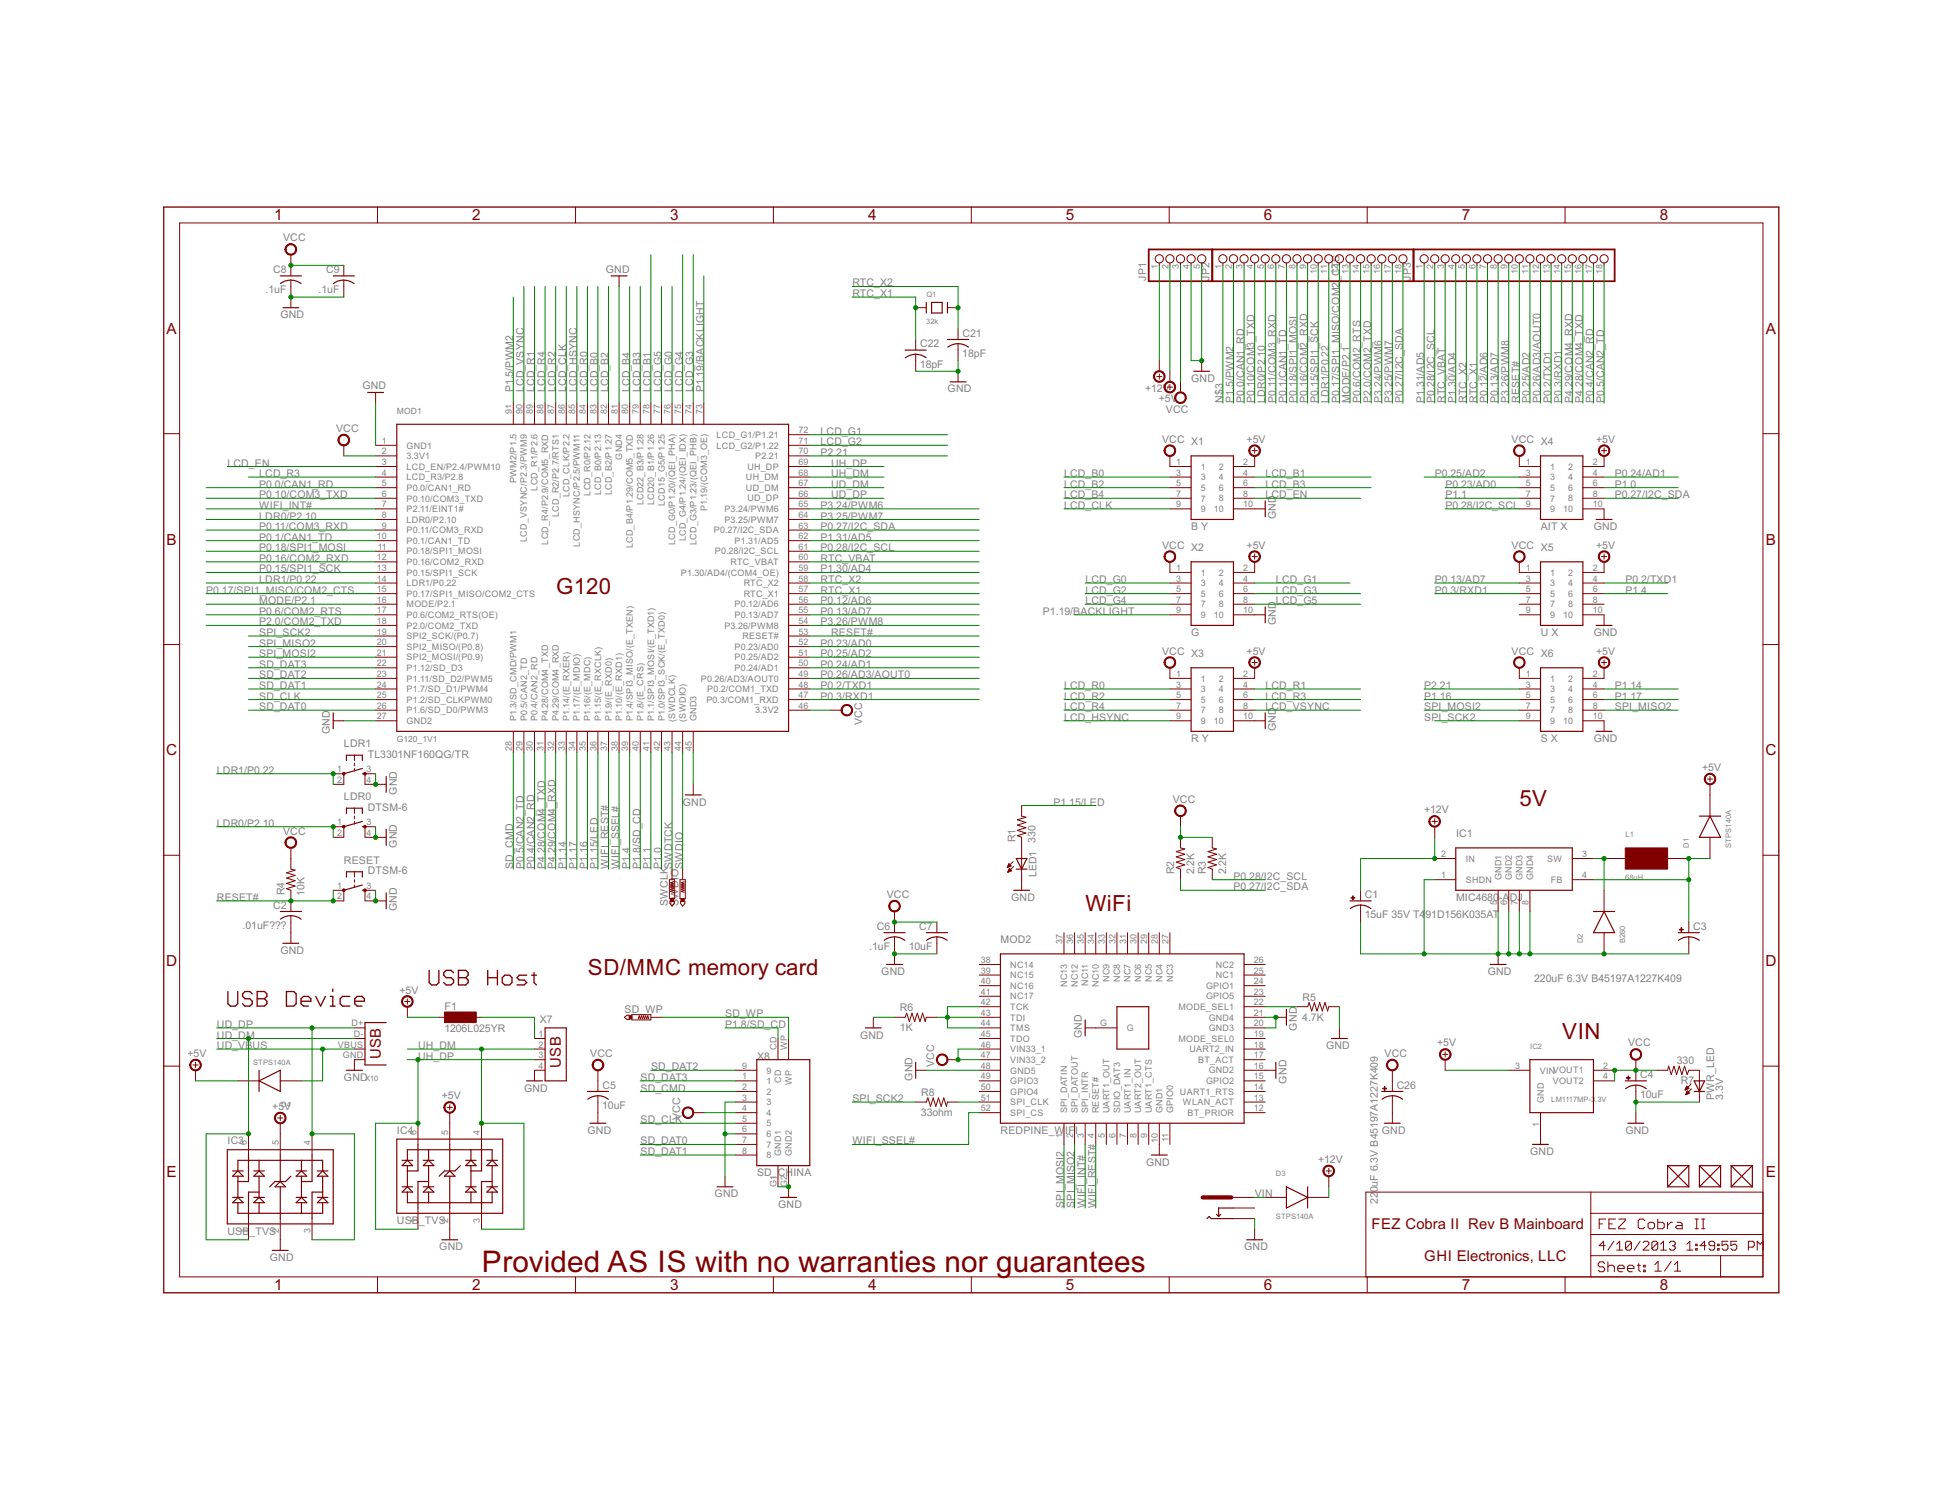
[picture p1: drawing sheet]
<svg xmlns="http://www.w3.org/2000/svg" width="279mm" height="216mm" viewBox="0 0 279 216" stroke-linecap="round" stroke-linejoin="round" font-family="sans-serif">
<defs><g id="words">
<text font-size="4.8" fill="#800000" x="69.3" y="182.9">Provided AS IS with no warranties nor guarantees</text>
<g font-size="3.6" fill="#800000">
<text x="80" y="85.4">G120</text>
<text x="218.6" y="115.9">5V</text>
<text x="156.2" y="131.1">WiFi</text>
<text x="84.6" y="140.2">SD/MMC memory card</text>
<text x="224.7" y="149.4">VIN</text>
</g>
<g font-size="2.5" fill="#800000">
<text x="39.5" y="31.7">1</text>
<text x="67.9" y="31.7">2</text>
<text x="96.4" y="31.7">3</text>
<text x="124.9" y="31.7">4</text>
<text x="153.4" y="31.7">5</text>
<text x="181.8" y="31.7">6</text>
<text x="210.3" y="31.7">7</text>
<text x="238.8" y="31.7">8</text>
<text x="24" y="48">A</text>
<text x="254.1" y="48">A</text>
<text x="24" y="78.3">B</text>
<text x="254.1" y="78.3">B</text>
<text x="23.9" y="108.6">C</text>
<text x="254" y="108.6">C</text>
<text x="23.9" y="139">D</text>
<text x="254" y="139">D</text>
<text x="24" y="169.3">E</text>
<text x="254.1" y="169.3">E</text>
<text x="39.5" y="185.6">1</text>
<text x="67.9" y="185.6">2</text>
<text x="96.4" y="185.6">3</text>
<text x="124.9" y="185.6">4</text>
<text x="153.4" y="185.6">5</text>
<text x="181.8" y="185.6">6</text>
<text x="210.3" y="185.6">7</text>
<text x="238.8" y="185.6">8</text>
</g>
<g font-size="2.4" fill="#800000">
<text x="54.8" y="152.4" transform="rotate(-90 54.8 152.4)">USB</text>
<text x="80.7" y="153.6" transform="rotate(-90 80.7 153.6)">USB</text>
<text x="197.3" y="176.8">FEZ Cobra II Rev B Mainboard</text>
<text x="204.9" y="181.4">GHI Electronics, LLC</text>
</g>
<g font-size="1.7" fill="#808080">
<text x="40.7" y="34.7">VCC</text>
<text x="39.3" y="39.3">C8</text>
<text x="46.9" y="39.3">C9</text>
<text x="87.2" y="39.2">GND</text>
<text x="122.6" y="41.2">RTC_X2</text>
<text x="164.9" y="40.4" transform="rotate(-90 164.9 40.4)">JP1</text>
<text x="174" y="40.4" transform="rotate(-90 174 40.4)">JP2</text>
<text x="203" y="40.4" transform="rotate(-90 203 40.4)">JP3</text>
<text x="38.2" y="42.2">.1uF</text>
<text x="40.3" y="45.8">GND</text>
<text x="45.8" y="42.2">.1uF</text>
<text x="122.6" y="42.7">RTC_X1</text>
<text x="132.4" y="52.9">18pF</text>
<text x="132.4" y="50">C22</text>
<text x="138.4" y="51.3">18pF</text>
<text x="138.5" y="48.4">C21</text>
<text x="52.1" y="56">GND</text>
<text x="73.8" y="56.4" transform="rotate(-90 73.8 56.4)">P1.5/PWM2</text>
<text x="75.4" y="56.4" transform="rotate(-90 75.4 56.4)">LCD_VSYNC</text>
<text x="76.9" y="56.4" transform="rotate(-90 76.9 56.4)">LCD_R1</text>
<text x="78.4" y="56.4" transform="rotate(-90 78.4 56.4)">LCD_R4</text>
<text x="79.9" y="56.4" transform="rotate(-90 79.9 56.4)">LCD_R2</text>
<text x="81.5" y="56.4" transform="rotate(-90 81.5 56.4)">LCD_CLK</text>
<text x="83" y="56.4" transform="rotate(-90 83 56.4)">LCD_HSYNC</text>
<text x="84.5" y="56.4" transform="rotate(-90 84.5 56.4)">LCD_R0</text>
<text x="86" y="56.4" transform="rotate(-90 86 56.4)">LCD_B0</text>
<text x="87.6" y="56.4" transform="rotate(-90 87.6 56.4)">LCD_B2</text>
<text x="90.6" y="56.4" transform="rotate(-90 90.6 56.4)">LCD_B4</text>
<text x="92.1" y="56.4" transform="rotate(-90 92.1 56.4)">LCD_B3</text>
<text x="93.7" y="56.4" transform="rotate(-90 93.7 56.4)">LCD_B1</text>
<text x="95.2" y="56.4" transform="rotate(-90 95.2 56.4)">LCD_G5</text>
<text x="96.7" y="56.4" transform="rotate(-90 96.7 56.4)">LCD_G0</text>
<text x="98.2" y="56.4" transform="rotate(-90 98.2 56.4)">LCD_G4</text>
<text x="99.7" y="56.4" transform="rotate(-90 99.7 56.4)">LCD_G3</text>
<text x="101.3" y="56.4" transform="rotate(-90 101.3 56.4)">P1.19/BACKLIGHT</text>
<text x="136.3" y="56.4">GND</text>
<text x="164.8" y="56.4">+12V</text>
<text x="166.7" y="57.9">+5V</text>
<text x="167.7" y="59.4">VCC</text>
<text x="171.4" y="54.9">GND</text>
<text x="175.9" y="57.9" transform="rotate(-90 175.9 57.9)">N$3</text>
<text x="177.5" y="57.9" transform="rotate(-90 177.5 57.9)">P1.5/PWM2</text>
<text x="179" y="57.9" transform="rotate(-90 179 57.9)">P0.0/CAN1_RD</text>
<text x="180.5" y="57.9" transform="rotate(-90 180.5 57.9)">P0.10/COM3_TXD</text>
<text x="182" y="57.9" transform="rotate(-90 182 57.9)">LDR0/P2.10</text>
<text x="183.6" y="57.9" transform="rotate(-90 183.6 57.9)">P0.11/COM3_RXD</text>
<text x="185.1" y="57.9" transform="rotate(-90 185.1 57.9)">P0.1/CAN1_TD</text>
<text x="186.6" y="57.9" transform="rotate(-90 186.6 57.9)">P0.18/SPI1_MOSI</text>
<text x="188.1" y="57.9" transform="rotate(-90 188.1 57.9)">P0.16/COM2_RXD</text>
<text x="189.6" y="57.9" transform="rotate(-90 189.6 57.9)">P0.15/SPI1_SCK</text>
<text x="191.2" y="57.9" transform="rotate(-90 191.2 57.9)">LDR1/P0.22</text>
<text x="192.7" y="57.9" transform="rotate(-90 192.7 57.9)">P0.17/SPI1_MISO/COM2_CTS</text>
<text x="194.2" y="57.9" transform="rotate(-90 194.2 57.9)">MODE/P2.1</text>
<text x="195.7" y="57.9" transform="rotate(-90 195.7 57.9)">P0.6/COM2_RTS</text>
<text x="197.3" y="57.9" transform="rotate(-90 197.3 57.9)">P2.0/COM2_TXD</text>
<text x="198.8" y="57.9" transform="rotate(-90 198.8 57.9)">P3.24/PWM6</text>
<text x="200.3" y="57.9" transform="rotate(-90 200.3 57.9)">P3.25/PWM7</text>
<text x="201.8" y="57.9" transform="rotate(-90 201.8 57.9)">P0.27/I2C_SDA</text>
<text x="204.9" y="57.9" transform="rotate(-90 204.9 57.9)">P1.31/AD5</text>
<text x="206.4" y="57.9" transform="rotate(-90 206.4 57.9)">P0.28/I2C_SCL</text>
<text x="207.9" y="57.9" transform="rotate(-90 207.9 57.9)">RTC_VBAT</text>
<text x="209.5" y="57.9" transform="rotate(-90 209.5 57.9)">P1.30/AD4</text>
<text x="211" y="57.9" transform="rotate(-90 211 57.9)">RTC_X2</text>
<text x="212.5" y="57.9" transform="rotate(-90 212.5 57.9)">RTC_X1</text>
<text x="214" y="57.9" transform="rotate(-90 214 57.9)">P0.12/AD6</text>
<text x="215.5" y="57.9" transform="rotate(-90 215.5 57.9)">P0.13/AD7</text>
<text x="217.1" y="57.9" transform="rotate(-90 217.1 57.9)">P3.26/PWM8</text>
<text x="218.6" y="57.9" transform="rotate(-90 218.6 57.9)">RESET#</text>
<text x="220.1" y="57.9" transform="rotate(-90 220.1 57.9)">P0.25/AD2</text>
<text x="221.6" y="57.9" transform="rotate(-90 221.6 57.9)">P0.26/AD3/AOUT0</text>
<text x="223.2" y="57.9" transform="rotate(-90 223.2 57.9)">P0.2/TXD1</text>
<text x="224.7" y="57.9" transform="rotate(-90 224.7 57.9)">P0.3/RXD1</text>
<text x="226.2" y="57.9" transform="rotate(-90 226.2 57.9)">P4.29/COM4_RXD</text>
<text x="227.7" y="57.9" transform="rotate(-90 227.7 57.9)">P4.28/COM4_TXD</text>
<text x="229.3" y="57.9" transform="rotate(-90 229.3 57.9)">P0.4/CAN2_RD</text>
<text x="230.8" y="57.9" transform="rotate(-90 230.8 57.9)">P0.5/CAN2_TD</text>
<text x="48.3" y="62.2">VCC</text>
<text x="118.1" y="65.6">P2.21</text>
<text x="118.1" y="62.5">LCD_G1</text>
<text x="118.1" y="64.1">LCD_G2</text>
<text x="167.2" y="63.7">VCC X1</text>
<text x="179.4" y="63.7">+5V</text>
<text x="217.5" y="63.7">VCC X4</text>
<text x="229.6" y="63.7">+5V</text>
<text x="32.7" y="67.1">LCD_EN</text>
<text x="37.3" y="70.2">P0.0/CAN1_RD</text>
<text x="37.3" y="71.7">P0.10/COM3_TXD</text>
<text x="37.3" y="68.6">LCD_R3</text>
<text x="119.6" y="68.6">UH_DM</text>
<text x="119.6" y="67.1">UH_DP</text>
<text x="119.6" y="71.7">UD_DP</text>
<text x="119.6" y="70.2">UD_DM</text>
<text x="153.1" y="68.6">LCD_B0</text>
<text x="153.1" y="70.2">LCD_B2</text>
<text x="153.1" y="71.7">LCD_B4</text>
<text x="182.1" y="70.2">LCD_B3</text>
<text x="182.1" y="68.6">LCD_B1</text>
<text x="182.1" y="71.7">LCD_EN</text>
<text x="206.4" y="68.6">P0.25/AD2</text>
<text x="208" y="70.2">P0.23/AD0</text>
<text x="208" y="71.7">P1.1</text>
<text x="232.3" y="71.7">P0.27/I2C_SDA</text>
<text x="232.3" y="68.6">P0.24/AD1</text>
<text x="232.3" y="70.2">P1.0</text>
<text x="37.3" y="77.8">P0.1/CAN1_TD</text>
<text x="37.3" y="76.2">P0.11/COM3_RXD</text>
<text x="37.3" y="74.7">LDR0/P2.10</text>
<text x="37.3" y="73.2">WIFI_INT#</text>
<text x="118.1" y="76.2">P0.27/I2C_SDA</text>
<text x="118.1" y="77.8">P1.31/AD5</text>
<text x="118.1" y="73.2">P3.24/PWM6</text>
<text x="118.1" y="74.7">P3.25/PWM7</text>
<text x="153.1" y="73.2">LCD_CLK</text>
<text x="171.4" y="76.2">B Y</text>
<text x="183.6" y="74.7" transform="rotate(-90 183.6 74.7)">GND</text>
<text x="208" y="73.2">P0.28/I2C_SCL</text>
<text x="221.7" y="76.2">AIT X</text>
<text x="229.3" y="76.2">GND</text>
<text x="37.3" y="80.8">P0.16/COM2_RXD</text>
<text x="37.3" y="82.3">P0.15/SPI1_SCK</text>
<text x="37.3" y="79.3">P0.18/SPI1_MOSI</text>
<text x="37.3" y="83.9">LDR1/P0.22</text>
<text x="118.1" y="79.3">P0.28/I2C_SCL</text>
<text x="118.1" y="82.3">P1.30/AD4</text>
<text x="118.1" y="83.9">RTC_X2</text>
<text x="118.1" y="80.8">RTC_VBAT</text>
<text x="156.1" y="83.9">LCD_G0</text>
<text x="167.2" y="78.9">VCC X2</text>
<text x="179.4" y="78.9">+5V</text>
<text x="183.6" y="83.9">LCD_G1</text>
<text x="206.4" y="83.9">P0.13/AD7</text>
<text x="217.5" y="78.9">VCC X5</text>
<text x="229.6" y="78.9">+5V</text>
<text x="233.9" y="83.9">P0.2/TXD1</text>
<text x="29.7" y="85.4">P0.17/SPI1_MISO/COM2_CTS</text>
<text x="37.3" y="88.4">P0.6/COM2_RTS</text>
<text x="37.3" y="90">P2.0/COM2_TXD</text>
<text x="37.3" y="86.9">MODE/P2.1</text>
<text x="118.1" y="85.4">RTC_X1</text>
<text x="118.1" y="86.9">P0.12/AD6</text>
<text x="118.1" y="88.4">P0.13/AD7</text>
<text x="118.1" y="90">P3.26/PWM8</text>
<text x="150.1" y="88.4">P1.19/BACKLIGHT</text>
<text x="156.1" y="85.4">LCD_G2</text>
<text x="156.1" y="86.9">LCD_G4</text>
<text x="183.6" y="89.9" transform="rotate(-90 183.6 89.9)">GND</text>
<text x="183.6" y="86.9">LCD_G5</text>
<text x="183.6" y="85.4">LCD_G3</text>
<text x="206.4" y="85.4">P0.3/RXD1</text>
<text x="233.9" y="85.4">P1.4</text>
<text x="37.3" y="94.5">SPI_MOSI2</text>
<text x="37.3" y="91.5">SPI_SCK2</text>
<text x="37.3" y="93">SPI_MISO2</text>
<text x="118.1" y="94.5">P0.25/AD2</text>
<text x="118.1" y="93">P0.23/AD0</text>
<text x="119.6" y="91.5">RESET#</text>
<text x="167.2" y="94.2">VCC X3</text>
<text x="171.4" y="91.5">G</text>
<text x="179.4" y="94.2">+5V</text>
<text x="217.5" y="94.2">VCC X6</text>
<text x="221.7" y="91.5">U X</text>
<text x="229.3" y="91.5">GND</text>
<text x="229.6" y="94.2">+5V</text>
<text x="37.3" y="96.1">SD_DAT3</text>
<text x="37.3" y="100.6">SD_CLK</text>
<text x="37.3" y="97.6">SD_DAT2</text>
<text x="37.3" y="99.1">SD_DAT1</text>
<text x="118.1" y="96.1">P0.24/AD1</text>
<text x="118.1" y="97.6">P0.26/AD3/AOUT0</text>
<text x="118.1" y="100.6">P0.3/RXD1</text>
<text x="118.1" y="99.1">P0.2/TXD1</text>
<text x="153.1" y="99.1">LCD_R0</text>
<text x="153.1" y="100.6">LCD_R2</text>
<text x="182.1" y="99.1">LCD_R1</text>
<text x="182.1" y="100.6">LCD_R3</text>
<text x="204.9" y="99.1">P2.21</text>
<text x="204.9" y="100.6">P1.16</text>
<text x="232.3" y="100.6">P1.17</text>
<text x="232.3" y="99.1">P1.14</text>
<text x="37.3" y="102.2">SD_DAT0</text>
<text x="47.5" y="105.6" transform="rotate(-90 47.5 105.6)">GND</text>
<text x="49.5" y="107.5">LDR1</text>
<text x="124" y="104.3" transform="rotate(-90 124 104.3)">VCC</text>
<text x="153.1" y="102.2">LCD_R4</text>
<text x="153.1" y="103.7">LCD_HSYNC</text>
<text x="171.4" y="106.7">R Y</text>
<text x="182.1" y="102.2">LCD_VSYNC</text>
<text x="183.6" y="105.2" transform="rotate(-90 183.6 105.2)">GND</text>
<text x="204.9" y="102.2">SPI_MOSI2</text>
<text x="204.9" y="103.7">SPI_SCK2</text>
<text x="221.7" y="106.7">S X</text>
<text x="229.3" y="106.7">GND</text>
<text x="232.3" y="102.2">SPI_MISO2</text>
<text x="31.2" y="111.3">LDR1/P0.22</text>
<text x="52.9" y="109">TL3301NF160QG/TR</text>
<text x="244.9" y="110.9">+5V</text>
<text x="31.2" y="118.9">LDR0/P2.10</text>
<text x="49.5" y="115.1">LDR0</text>
<text x="52.9" y="116.6">DTSM-6</text>
<text x="57.1" y="114.3" transform="rotate(-90 57.1 114.3)">GND</text>
<text x="98.2" y="115.9">GND</text>
<text x="151.6" y="115.9">P1.15/LED</text>
<text x="168.7" y="115.5">VCC</text>
<text x="204.9" y="117">+12V</text>
<text x="40.7" y="120.1">VCC</text>
<text x="49.5" y="124.2">RESET</text>
<text x="52.9" y="125.8">DTSM-6</text>
<text x="57.1" y="121.9" transform="rotate(-90 57.1 121.9)">GND</text>
<text x="73.8" y="125" transform="rotate(-90 73.8 125)">SD_CMD</text>
<text x="75.4" y="125" transform="rotate(-90 75.4 125)">P0.5/CAN2_TD</text>
<text x="76.9" y="125" transform="rotate(-90 76.9 125)">P0.4/CAN2_RD</text>
<text x="78.4" y="125" transform="rotate(-90 78.4 125)">P4.28/COM4_TXD</text>
<text x="79.9" y="125" transform="rotate(-90 79.9 125)">P4.29/COM4_RXD</text>
<text x="81.5" y="125" transform="rotate(-90 81.5 125)">P1.14</text>
<text x="83" y="125" transform="rotate(-90 83 125)">P1.17</text>
<text x="84.5" y="125" transform="rotate(-90 84.5 125)">P1.16</text>
<text x="86" y="125" transform="rotate(-90 86 125)">P1.15/LED</text>
<text x="87.6" y="125" transform="rotate(-90 87.6 125)">WIFI_REST#</text>
<text x="89.1" y="125" transform="rotate(-90 89.1 125)">WIFI_SSEL#</text>
<text x="90.6" y="125" transform="rotate(-90 90.6 125)">P1.4</text>
<text x="92.1" y="125" transform="rotate(-90 92.1 125)">P1.8/SD_CD</text>
<text x="93.7" y="125" transform="rotate(-90 93.7 125)">P1.1</text>
<text x="95.2" y="125" transform="rotate(-90 95.2 125)">P1.0</text>
<text x="96.7" y="125" transform="rotate(-90 96.7 125)">SWDTCK</text>
<text x="98.2" y="125" transform="rotate(-90 98.2 125)">SWDIO</text>
<text x="146.1" y="121.2" transform="rotate(-90 146.1 121.2)">R1</text>
<text x="149" y="121.2" transform="rotate(-90 149 121.2)">330</text>
<text x="168.9" y="125.7" transform="rotate(-90 168.9 125.7)">R2</text>
<text x="171.8" y="125.8" transform="rotate(-90 171.8 125.8)">2.2K</text>
<text x="173.5" y="125.7" transform="rotate(-90 173.5 125.7)">R3</text>
<text x="176.4" y="125.8" transform="rotate(-90 176.4 125.8)">2.2K</text>
<text x="209.5" y="120.4">IC1</text>
<text x="31.2" y="129.6">RESET#</text>
<text x="39.3" y="130.7">C2</text>
<text x="40.9" y="128.8" transform="rotate(-90 40.9 128.8)">R4</text>
<text x="43.8" y="128.8" transform="rotate(-90 43.8 128.8)">10K</text>
<text x="57.1" y="131.1" transform="rotate(-90 57.1 131.1)">GND</text>
<text x="96.1" y="130.3" transform="rotate(-90 96.1 130.3)">SWCLK</text>
<text x="97.6" y="130.3" transform="rotate(-90 97.6 130.3)">SWDIO</text>
<text x="127.6" y="129.2">VCC</text>
<text x="145.5" y="129.6">GND</text>
<text x="149.1" y="126.2" transform="rotate(-90 149.1 126.2)">LED1</text>
<text x="177.5" y="128.1">P0.27/I2C_SDA</text>
<text x="177.5" y="126.5">P0.28/I2C_SCL</text>
<text x="196.4" y="129.2">C1</text>
<text x="209.5" y="129.6">MIC4680</text>
<text x="215.6" y="129.6">-A</text>
<text x="217.2" y="129.6">DJ</text>
<text x="34.9" y="133.6">.01uF???</text>
<text x="40.3" y="137.2">GND</text>
<text x="125.1" y="136.7">.1uF</text>
<text x="126.2" y="133.8">C6</text>
<text x="130.8" y="136.7">10uF</text>
<text x="132.3" y="133.8">C7</text>
<text x="144" y="135.7">MOD2</text>
<text x="196.4" y="132.1">15uF 35V T4</text>
<text x="205.1" y="132.1">91D156K035AT</text>
<text x="243.6" y="133.8">C3</text>
<text x="57.5" y="142.9">+5V</text>
<text x="126.8" y="140.2">GND</text>
<text x="187.4" y="143.9">R5</text>
<text x="214.1" y="140.2">GND</text>
<text x="220.7" y="141.2">220uF 6.3V B45197A1227K409</text>
<text x="31.2" y="147.9">UD_DP</text>
<text x="31.2" y="149.4">UD_DM</text>
<text x="63.9" y="148.5">1206L025YR</text>
<text x="64" y="145.3">F1</text>
<text x="77.7" y="147.1">X7</text>
<text x="89.9" y="145.7">SD_WP</text>
<text x="104.3" y="146.3">SD_WP</text>
<text x="104.3" y="147.9">P1.8/SD_CD</text>
<text x="123.7" y="149.4">GND</text>
<text x="129.5" y="148.3">1K</text>
<text x="129.5" y="145.4">R6</text>
<text x="155.7" y="149.4" transform="rotate(-90 155.7 149.4)">GND</text>
<text x="186.6" y="148.2" transform="rotate(-90 186.6 148.2)">GND</text>
<text x="187.4" y="146.8">4.7K</text>
<text x="27" y="152">+5V</text>
<text x="31.2" y="150.9">UD_VBUS</text>
<text x="49.5" y="155.5">GND</text>
<text x="60.2" y="150.9">UH_DM</text>
<text x="60.2" y="152.4">UH_DP</text>
<text x="84.9" y="152">VCC</text>
<text x="92.2" y="155.5">SD_DAT3</text>
<text x="93.7" y="154">SD_DAT2</text>
<text x="108.9" y="152.4">X8</text>
<text x="131.3" y="155.5" transform="rotate(-90 131.3 155.5)">GND</text>
<text x="134.4" y="153.5" transform="rotate(-90 134.4 153.5)">VCC</text>
<text x="185.1" y="155.9" transform="rotate(-90 185.1 155.9)">GND</text>
<text x="190.8" y="150.9">GND</text>
<text x="199.2" y="152">VCC</text>
<text x="206.8" y="150.5">+5V</text>
<text x="234.2" y="150.5">VCC</text>
<text x="236" y="155.1">C4</text>
<text x="241.3" y="153">330</text>
<text x="241.8" y="155.9">R7</text>
<text x="39.2" y="159.7">+5V</text>
<text x="63.6" y="158.1">+5V</text>
<text x="75.4" y="157">GND</text>
<text x="86.6" y="159.5">10uF</text>
<text x="86.7" y="156.6">C5</text>
<text x="92.2" y="161.6">SD_CLK</text>
<text x="92.2" y="157">SD_CMD</text>
<text x="97.8" y="161.2" transform="rotate(-90 97.8 161.2)">VCC</text>
<text x="122.6" y="158.5">SPI_SCK2</text>
<text x="132.5" y="160.5">33ohm</text>
<text x="132.5" y="157.6">R8</text>
<text x="200.9" y="156.6">C26</text>
<text x="236" y="158">10uF</text>
<text x="246.6" y="158.2" transform="rotate(-90 246.6 158.2)">PWR_LED</text>
<text x="247.9" y="158.2" transform="rotate(-90 247.9 158.2)">3.3V</text>
<text x="32.7" y="164.6">IC3</text>
<text x="57.1" y="163.1">IC4</text>
<text x="84.5" y="163.1">GND</text>
<text x="92.2" y="164.6">SD_DAT0</text>
<text x="92.2" y="166.1">SD_DAT1</text>
<text x="122.6" y="164.6">WIFI_SSEL#</text>
<text x="144" y="163.1">REDPINE_W</text>
<text x="153.3" y="163.1">IF</text>
<text x="154.7" y="163.1">I</text>
<text x="164.9" y="167.7">GND</text>
<text x="189.6" y="167.3">+12V</text>
<text x="198.8" y="163.1">GND</text>
<text x="220.1" y="166.1">GND</text>
<text x="233.9" y="163.1">GND</text>
<text x="102.8" y="172.2">GND</text>
<text x="108.9" y="169.2">SD_CHINA</text>
<text x="112" y="173.8">GND</text>
<text x="153.1" y="173.7" transform="rotate(-90 153.1 173.7)">SPI_MOSI2</text>
<text x="154.6" y="173.7" transform="rotate(-90 154.6 173.7)">SPI_MISO2</text>
<text x="156.1" y="173.7" transform="rotate(-90 156.1 173.7)">WIFI_INT#</text>
<text x="157.6" y="173.7" transform="rotate(-90 157.6 173.7)">WIFI_REST#</text>
<text x="180.5" y="172.2">VIN</text>
<text x="198.3" y="173.2" transform="rotate(-90 198.3 173.2)">220uF 6.3V B45197A1227K409</text>
<text x="32.7" y="177.6">USB</text>
<text x="35.9" y="177.6">_TVS</text>
<text x="57.1" y="176">USB</text>
<text x="60.3" y="176">_TVS</text>
<text x="63.2" y="179.9">GND</text>
<text x="179" y="179.9">GND</text>
<text x="38.8" y="181.4">GND</text>
</g>
<g font-size="1.4" fill="#808080">
<text x="166.6" y="38.8" transform="rotate(-90 166.6 38.8)">1</text>
<text x="168.1" y="38.8" transform="rotate(-90 168.1 38.8)">2</text>
<text x="169.6" y="38.8" transform="rotate(-90 169.6 38.8)">3</text>
<text x="171.1" y="38.8" transform="rotate(-90 171.1 38.8)">4</text>
<text x="172.7" y="38.8" transform="rotate(-90 172.7 38.8)">5</text>
<text x="175.7" y="38.8" transform="rotate(-90 175.7 38.8)">1</text>
<text x="177.2" y="38.8" transform="rotate(-90 177.2 38.8)">2</text>
<text x="178.8" y="38.8" transform="rotate(-90 178.8 38.8)">3</text>
<text x="180.3" y="38.8" transform="rotate(-90 180.3 38.8)">4</text>
<text x="181.8" y="38.8" transform="rotate(-90 181.8 38.8)">5</text>
<text x="183.3" y="38.8" transform="rotate(-90 183.3 38.8)">6</text>
<text x="184.9" y="38.8" transform="rotate(-90 184.9 38.8)">7</text>
<text x="186.4" y="38.8" transform="rotate(-90 186.4 38.8)">8</text>
<text x="187.9" y="38.8" transform="rotate(-90 187.9 38.8)">9</text>
<text x="189.4" y="39.5" transform="rotate(-90 189.4 39.5)">10</text>
<text x="191" y="39.4" transform="rotate(-90 191 39.4)">11</text>
<text x="192.5" y="39.5" transform="rotate(-90 192.5 39.5)">12</text>
<text x="194" y="39.5" transform="rotate(-90 194 39.5)">13</text>
<text x="195.5" y="39.5" transform="rotate(-90 195.5 39.5)">14</text>
<text x="197.1" y="39.5" transform="rotate(-90 197.1 39.5)">15</text>
<text x="198.6" y="39.5" transform="rotate(-90 198.6 39.5)">16</text>
<text x="200.1" y="39.5" transform="rotate(-90 200.1 39.5)">17</text>
<text x="201.6" y="39.5" transform="rotate(-90 201.6 39.5)">18</text>
<text x="204.7" y="38.8" transform="rotate(-90 204.7 38.8)">1</text>
<text x="206.2" y="38.8" transform="rotate(-90 206.2 38.8)">2</text>
<text x="207.7" y="38.8" transform="rotate(-90 207.7 38.8)">3</text>
<text x="209.2" y="38.8" transform="rotate(-90 209.2 38.8)">4</text>
<text x="210.8" y="38.8" transform="rotate(-90 210.8 38.8)">5</text>
<text x="212.3" y="38.8" transform="rotate(-90 212.3 38.8)">6</text>
<text x="213.8" y="38.8" transform="rotate(-90 213.8 38.8)">7</text>
<text x="215.3" y="38.8" transform="rotate(-90 215.3 38.8)">8</text>
<text x="216.9" y="38.8" transform="rotate(-90 216.9 38.8)">9</text>
<text x="218.4" y="39.5" transform="rotate(-90 218.4 39.5)">10</text>
<text x="219.9" y="39.4" transform="rotate(-90 219.9 39.4)">11</text>
<text x="221.4" y="39.5" transform="rotate(-90 221.4 39.5)">12</text>
<text x="223" y="39.5" transform="rotate(-90 223 39.5)">13</text>
<text x="224.5" y="39.5" transform="rotate(-90 224.5 39.5)">14</text>
<text x="226" y="39.5" transform="rotate(-90 226 39.5)">15</text>
<text x="227.5" y="39.5" transform="rotate(-90 227.5 39.5)">16</text>
<text x="229" y="39.5" transform="rotate(-90 229 39.5)">17</text>
<text x="230.6" y="39.5" transform="rotate(-90 230.6 39.5)">18</text>
<text x="57.1" y="59.5">MOD1</text>
<text x="73.6" y="59.6" transform="rotate(-90 73.6 59.6)">91</text>
<text x="75.2" y="59.6" transform="rotate(-90 75.2 59.6)">90</text>
<text x="76.7" y="59.6" transform="rotate(-90 76.7 59.6)">89</text>
<text x="78.2" y="59.6" transform="rotate(-90 78.2 59.6)">88</text>
<text x="79.7" y="59.6" transform="rotate(-90 79.7 59.6)">87</text>
<text x="81.2" y="59.6" transform="rotate(-90 81.2 59.6)">86</text>
<text x="82.8" y="59.6" transform="rotate(-90 82.8 59.6)">85</text>
<text x="84.3" y="59.6" transform="rotate(-90 84.3 59.6)">84</text>
<text x="85.8" y="59.6" transform="rotate(-90 85.8 59.6)">83</text>
<text x="87.3" y="59.6" transform="rotate(-90 87.3 59.6)">82</text>
<text x="88.9" y="59.6" transform="rotate(-90 88.9 59.6)">81</text>
<text x="90.4" y="59.6" transform="rotate(-90 90.4 59.6)">80</text>
<text x="91.9" y="59.6" transform="rotate(-90 91.9 59.6)">79</text>
<text x="93.4" y="59.6" transform="rotate(-90 93.4 59.6)">78</text>
<text x="95" y="59.6" transform="rotate(-90 95 59.6)">77</text>
<text x="96.5" y="59.6" transform="rotate(-90 96.5 59.6)">76</text>
<text x="98" y="59.6" transform="rotate(-90 98 59.6)">75</text>
<text x="99.5" y="59.6" transform="rotate(-90 99.5 59.6)">74</text>
<text x="101.1" y="59.6" transform="rotate(-90 101.1 59.6)">73</text>
<text x="55" y="63.8">1</text>
<text x="55" y="65.4">2</text>
<text x="58.5" y="64.5">GND1</text>
<text x="103.1" y="64.5">LCD_G2/P1.22</text>
<text x="103.1" y="63">LCD_G1/P1.21</text>
<text x="114.9" y="65.4">70</text>
<text x="114.9" y="63.8">71</text>
<text x="114.9" y="62.3">72</text>
<text x="55" y="66.9">3</text>
<text x="55" y="68.4">4</text>
<text x="55" y="69.9">5</text>
<text x="55" y="71.5">6</text>
<text x="58.5" y="66">3.3V1</text>
<text x="58.5" y="67.6">LCD_EN/P2.4/PWM10</text>
<text x="58.5" y="69.1">LCD_R3/P2.8</text>
<text x="58.5" y="70.6">P0.0/CAN1_RD</text>
<text x="74.3" y="69.5" transform="rotate(-90 74.3 69.5)">PWM2/P1.5</text>
<text x="77.3" y="70.6" transform="rotate(-90 77.3 70.6)">LCD_R1/P2.6</text>
<text x="81.9" y="71.5" transform="rotate(-90 81.9 71.5)">LCD_CLK/P2.2</text>
<text x="85" y="71.3" transform="rotate(-90 85 71.3)">LCD_R0/P2.12</text>
<text x="86.5" y="71.2" transform="rotate(-90 86.5 71.2)">LCD_B0/P2.13</text>
<text x="88" y="71.2" transform="rotate(-90 88 71.2)">LCD_B2/P1.27</text>
<text x="89.5" y="66.1" transform="rotate(-90 89.5 66.1)">GND4</text>
<text x="107.3" y="70.6">UD_DM</text>
<text x="107.3" y="69.1">UH_DM</text>
<text x="107.5" y="67.6">UH_DP</text>
<text x="108.7" y="66">P2.21</text>
<text x="114.9" y="71.5">66</text>
<text x="114.9" y="69.9">67</text>
<text x="114.9" y="68.4">68</text>
<text x="114.9" y="66.9">69</text>
<text x="169.2" y="66.9">1</text>
<text x="169.2" y="68.4">3</text>
<text x="169.2" y="69.9">5</text>
<text x="169.2" y="71.5">7</text>
<text x="172.8" y="67.6">1</text>
<text x="172.8" y="69.1">3</text>
<text x="172.8" y="70.6">5</text>
<text x="175.3" y="67.6">2</text>
<text x="175.3" y="69.1">4</text>
<text x="175.3" y="70.6">6</text>
<text x="178.9" y="66.9">2</text>
<text x="178.9" y="68.4">4</text>
<text x="178.9" y="69.9">6</text>
<text x="178.9" y="71.5">8</text>
<text x="219.5" y="66.9">1</text>
<text x="219.5" y="68.4">3</text>
<text x="219.5" y="69.9">5</text>
<text x="219.5" y="71.5">7</text>
<text x="223" y="67.6">1</text>
<text x="223" y="69.1">3</text>
<text x="223" y="70.6">5</text>
<text x="225.6" y="67.6">2</text>
<text x="225.6" y="69.1">4</text>
<text x="225.6" y="70.6">6</text>
<text x="229.1" y="66.9">2</text>
<text x="229.1" y="68.4">4</text>
<text x="229.1" y="69.9">6</text>
<text x="229.1" y="71.5">8</text>
<text x="54.2" y="77.6">10</text>
<text x="55" y="73">7</text>
<text x="55" y="74.5">8</text>
<text x="55" y="76">9</text>
<text x="58.5" y="72.1">P0.10/COM3_TXD</text>
<text x="58.5" y="73.7">P2.11/EINT1#</text>
<text x="58.5" y="75.2">LDR0/P2.10</text>
<text x="58.5" y="76.7">P0.11/COM3_RXD</text>
<text x="75.8" y="78" transform="rotate(-90 75.8 78)">LCD_VSYNC/P2.3/PWM9</text>
<text x="80.4" y="74.4" transform="rotate(-90 80.4 74.4)">LCD_R2/P2.7/RTS1</text>
<text x="92.6" y="72.7" transform="rotate(-90 92.6 72.7)">LCD22_B3/P1.28</text>
<text x="94.1" y="72.7" transform="rotate(-90 94.1 72.7)">LCD20_B1/P1.26</text>
<text x="95.6" y="72.8" transform="rotate(-90 95.6 72.8)">LCD15_G5/P1.25</text>
<text x="98.7" y="77.8" transform="rotate(-90 98.7 77.8)">LCD_G4/P1.24/(QEI_IDX)</text>
<text x="101.7" y="73.5" transform="rotate(-90 101.7 73.5)">P1.19/(COM3_OE)</text>
<text x="102.7" y="76.7">P0.27/I2C_SDA</text>
<text x="104.2" y="75.2">P3.25/PWM7</text>
<text x="104.2" y="73.7">P3.24/PWM6</text>
<text x="107.5" y="72.1">UD_DP</text>
<text x="114.9" y="77.6">62</text>
<text x="114.9" y="76">63</text>
<text x="114.9" y="74.5">64</text>
<text x="114.9" y="73">65</text>
<text x="169.2" y="73">9</text>
<text x="172.8" y="72.1">7</text>
<text x="172.8" y="73.7">9</text>
<text x="174.6" y="73.7">10</text>
<text x="175.3" y="72.1">8</text>
<text x="178.9" y="73">10</text>
<text x="219.5" y="73">9</text>
<text x="223" y="72.1">7</text>
<text x="223" y="73.7">9</text>
<text x="224.9" y="73.7">10</text>
<text x="225.6" y="72.1">8</text>
<text x="229.1" y="73">10</text>
<text x="54.2" y="80.6">12</text>
<text x="54.2" y="82.1">13</text>
<text x="54.2" y="83.7">14</text>
<text x="54.3" y="79.1">11</text>
<text x="58.5" y="78.2">P0.1/CAN1_TD</text>
<text x="58.5" y="79.8">P0.18/SPI1_MOSI</text>
<text x="58.5" y="81.3">P0.16/COM2_RXD</text>
<text x="58.5" y="82.8">P0.15/SPI1_SCK</text>
<text x="78.9" y="78.3" transform="rotate(-90 78.9 78.3)">LCD_R4/P2.9/COM5_RXD</text>
<text x="83.4" y="78.6" transform="rotate(-90 83.4 78.6)">LCD_HSYNC/P2.5/PWM11</text>
<text x="91.1" y="78.9" transform="rotate(-90 91.1 78.9)">LCD_B4/P1.29/COM5_TXD</text>
<text x="97.2" y="78.4" transform="rotate(-90 97.2 78.4)">LCD_G0/P1.20/(QEI_PHA)</text>
<text x="98" y="82.8">P1.30/AD4/(COM4_OE)</text>
<text x="100.2" y="78.4" transform="rotate(-90 100.2 78.4)">LCD_G3/P1.23/(QEI_PHB)</text>
<text x="102.9" y="79.7">P0.28/I2C_SCL</text>
<text x="105.1" y="81.3">RTC_VBAT</text>
<text x="105.7" y="78.2">P1.31/AD5</text>
<text x="114.9" y="83.7">58</text>
<text x="114.9" y="82.1">59</text>
<text x="114.9" y="80.6">60</text>
<text x="114.9" y="79.1">61</text>
<text x="169.2" y="82.1">1</text>
<text x="169.2" y="83.7">3</text>
<text x="172.8" y="82.8">1</text>
<text x="175.3" y="82.8">2</text>
<text x="178.9" y="82.1">2</text>
<text x="178.9" y="83.7">4</text>
<text x="219.5" y="82.1">1</text>
<text x="219.5" y="83.7">3</text>
<text x="223" y="82.8">1</text>
<text x="225.6" y="82.8">2</text>
<text x="229.1" y="82.1">2</text>
<text x="229.1" y="83.7">4</text>
<text x="54.2" y="85.2">15</text>
<text x="54.2" y="86.7">16</text>
<text x="54.2" y="88.2">17</text>
<text x="54.2" y="89.7">18</text>
<text x="58.5" y="84.3">LDR1/P0.22</text>
<text x="58.5" y="85.8">P0.17/SPI1_MISO/COM2_CTS</text>
<text x="58.5" y="87.4">MODE/P2.1</text>
<text x="58.5" y="88.9">P0.6/COM2_RTS(OE)</text>
<text x="105.7" y="88.9">P0.13/AD7</text>
<text x="105.7" y="87.4">P0.12/AD6</text>
<text x="107" y="85.8">RTC_X1</text>
<text x="107" y="84.3">RTC_X2</text>
<text x="114.9" y="89.7">54</text>
<text x="114.9" y="88.2">55</text>
<text x="114.9" y="86.7">56</text>
<text x="114.9" y="85.2">57</text>
<text x="169.2" y="85.2">5</text>
<text x="169.2" y="86.7">7</text>
<text x="169.2" y="88.2">9</text>
<text x="172.8" y="84.3">3</text>
<text x="172.8" y="85.8">5</text>
<text x="172.8" y="87.4">7</text>
<text x="172.8" y="88.9">9</text>
<text x="174.6" y="88.9">10</text>
<text x="175.3" y="84.3">4</text>
<text x="175.3" y="85.8">6</text>
<text x="175.3" y="87.4">8</text>
<text x="178.9" y="85.2">6</text>
<text x="178.9" y="86.7">8</text>
<text x="178.9" y="88.2">10</text>
<text x="219.5" y="85.2">5</text>
<text x="219.5" y="86.7">7</text>
<text x="219.5" y="88.2">9</text>
<text x="223" y="84.3">3</text>
<text x="223" y="85.8">5</text>
<text x="223" y="87.4">7</text>
<text x="223" y="88.9">9</text>
<text x="224.9" y="88.9">10</text>
<text x="225.6" y="84.3">4</text>
<text x="225.6" y="85.8">6</text>
<text x="225.6" y="87.4">8</text>
<text x="229.1" y="85.2">6</text>
<text x="229.1" y="86.7">8</text>
<text x="229.1" y="88.2">10</text>
<text x="54.2" y="91.3">19</text>
<text x="54.2" y="92.8">20</text>
<text x="54.2" y="94.3">21</text>
<text x="54.2" y="95.8">22</text>
<text x="58.5" y="90.4">P2.0/COM2_TXD</text>
<text x="58.5" y="91.9">SPI2_SCK/(P0.7)</text>
<text x="58.5" y="93.5">SPI2_MISO/(P0.8)</text>
<text x="58.5" y="95">SPI2_MOSI/(P0.9)</text>
<text x="104.2" y="90.4">P3.26/PWM8</text>
<text x="105.7" y="95">P0.25/AD2</text>
<text x="105.7" y="93.5">P0.23/AD0</text>
<text x="106.8" y="91.9">RESET#</text>
<text x="114.9" y="95.8">50</text>
<text x="114.9" y="94.3">51</text>
<text x="114.9" y="92.8">52</text>
<text x="114.9" y="91.3">53</text>
<text x="54.2" y="97.4">23</text>
<text x="54.2" y="98.9">24</text>
<text x="54.2" y="100.4">25</text>
<text x="54.2" y="101.9">26</text>
<text x="58.5" y="96.5">P1.12/SD_D3</text>
<text x="58.5" y="98">P1.11/SD_D2/PWM5</text>
<text x="58.5" y="99.6">P1.7/SD_D1/PWM4</text>
<text x="58.5" y="101.1">P1.2/SD_CLKPWM0</text>
<text x="100.8" y="98">P0.26/AD3/AOUT0</text>
<text x="101.6" y="101.1">P0.3/COM1_RXD</text>
<text x="101.8" y="99.6">P0.2/COM1_TXD</text>
<text x="105.7" y="96.5">P0.24/AD1</text>
<text x="114.9" y="101.9">46</text>
<text x="114.9" y="100.4">47</text>
<text x="114.9" y="98.9">48</text>
<text x="114.9" y="97.4">49</text>
<text x="169.2" y="97.4">1</text>
<text x="169.2" y="98.9">3</text>
<text x="169.2" y="100.4">5</text>
<text x="169.2" y="101.9">7</text>
<text x="172.8" y="98">1</text>
<text x="172.8" y="99.6">3</text>
<text x="172.8" y="101.1">5</text>
<text x="175.3" y="98">2</text>
<text x="175.3" y="99.6">4</text>
<text x="175.3" y="101.1">6</text>
<text x="178.9" y="97.4">2</text>
<text x="178.9" y="98.9">4</text>
<text x="178.9" y="100.4">6</text>
<text x="178.9" y="101.9">8</text>
<text x="219.5" y="97.4">1</text>
<text x="219.5" y="98.9">3</text>
<text x="219.5" y="100.4">5</text>
<text x="219.5" y="101.9">7</text>
<text x="223" y="98">1</text>
<text x="223" y="99.6">3</text>
<text x="223" y="101.1">5</text>
<text x="225.6" y="98">2</text>
<text x="225.6" y="99.6">4</text>
<text x="225.6" y="101.1">6</text>
<text x="229.1" y="97.4">2</text>
<text x="229.1" y="98.9">4</text>
<text x="229.1" y="100.4">6</text>
<text x="229.1" y="101.9">8</text>
<text x="54.2" y="103.5">27</text>
<text x="57.1" y="106.7">G120_1V1</text>
<text x="58.5" y="102.6">P1.6/SD_D0/PWM3</text>
<text x="58.5" y="104.1">GND2</text>
<text x="74.3" y="103.8" transform="rotate(-90 74.3 103.8)">P1.3/SD_CMD/PWM1</text>
<text x="75.8" y="103.8" transform="rotate(-90 75.8 103.8)">P0.5/CAN2_TD</text>
<text x="77.3" y="103.8" transform="rotate(-90 77.3 103.8)">P0.4/CAN2_RD</text>
<text x="78.9" y="103.8" transform="rotate(-90 78.9 103.8)">P4.28/COM4_TXD</text>
<text x="80.4" y="103.8" transform="rotate(-90 80.4 103.8)">P4.29/COM4_RXD</text>
<text x="81.9" y="103.8" transform="rotate(-90 81.9 103.8)">P1.14/(E_RXER)</text>
<text x="83.4" y="103.8" transform="rotate(-90 83.4 103.8)">P1.17/(E_MDIO)</text>
<text x="85" y="103.8" transform="rotate(-90 85 103.8)">P1.16/(E_MDC)</text>
<text x="86.5" y="103.8" transform="rotate(-90 86.5 103.8)">P1.15/(E_RXCLK)</text>
<text x="88" y="103.8" transform="rotate(-90 88 103.8)">P1.9/(E_RXD0)</text>
<text x="89.5" y="103.8" transform="rotate(-90 89.5 103.8)">P1.10/(E_RXD1)</text>
<text x="91.1" y="103.8" transform="rotate(-90 91.1 103.8)">P1.4/SPI3_MISO/(E_TXEN)</text>
<text x="92.6" y="103.8" transform="rotate(-90 92.6 103.8)">P1.8/(E_CRS)</text>
<text x="94.1" y="103.8" transform="rotate(-90 94.1 103.8)">P1.1/SPI3_MOSI/(E_TXD1)</text>
<text x="95.6" y="103.8" transform="rotate(-90 95.6 103.8)">P1.0/SPI3_SCK/(E_TXD0)</text>
<text x="97.2" y="103.8" transform="rotate(-90 97.2 103.8)">(SWDCLK)</text>
<text x="98.7" y="103.8" transform="rotate(-90 98.7 103.8)">(SWDIO)</text>
<text x="100.2" y="103.8" transform="rotate(-90 100.2 103.8)">GND3</text>
<text x="108.6" y="102.6">3.3V2</text>
<text x="169.2" y="103.5">9</text>
<text x="172.8" y="102.6">7</text>
<text x="172.8" y="104.1">9</text>
<text x="174.6" y="104.1">10</text>
<text x="175.3" y="102.6">8</text>
<text x="178.9" y="103.5">10</text>
<text x="219.5" y="103.5">9</text>
<text x="223" y="102.6">7</text>
<text x="223" y="104.1">9</text>
<text x="224.9" y="104.1">10</text>
<text x="225.6" y="102.6">8</text>
<text x="229.1" y="103.5">10</text>
<text x="48.5" y="111.1">1</text>
<text x="48.5" y="112.6">2</text>
<text x="52.7" y="111.1">3</text>
<text x="52.7" y="112.6">4</text>
<text x="73.6" y="108" transform="rotate(-90 73.6 108)">28</text>
<text x="75.2" y="108" transform="rotate(-90 75.2 108)">29</text>
<text x="76.7" y="108" transform="rotate(-90 76.7 108)">30</text>
<text x="78.2" y="108" transform="rotate(-90 78.2 108)">31</text>
<text x="79.7" y="108" transform="rotate(-90 79.7 108)">32</text>
<text x="81.2" y="108" transform="rotate(-90 81.2 108)">33</text>
<text x="82.8" y="108" transform="rotate(-90 82.8 108)">34</text>
<text x="84.3" y="108" transform="rotate(-90 84.3 108)">35</text>
<text x="85.8" y="108" transform="rotate(-90 85.8 108)">36</text>
<text x="87.3" y="108" transform="rotate(-90 87.3 108)">37</text>
<text x="88.9" y="108" transform="rotate(-90 88.9 108)">38</text>
<text x="90.4" y="108" transform="rotate(-90 90.4 108)">39</text>
<text x="91.9" y="108" transform="rotate(-90 91.9 108)">40</text>
<text x="93.4" y="108" transform="rotate(-90 93.4 108)">41</text>
<text x="95" y="108" transform="rotate(-90 95 108)">42</text>
<text x="96.5" y="108" transform="rotate(-90 96.5 108)">43</text>
<text x="98" y="108" transform="rotate(-90 98 108)">44</text>
<text x="99.5" y="108" transform="rotate(-90 99.5 108)">45</text>
<text x="48.5" y="118.7">1</text>
<text x="52.7" y="118.7">3</text>
<text x="48.5" y="120.2">2</text>
<text x="52.7" y="120.2">4</text>
<text x="207.3" y="123.3">2</text>
<text x="210.9" y="123.9">IN</text>
<text x="222.6" y="123.9">SW</text>
<text x="227.6" y="123.3">3</text>
<text x="48.5" y="127.8">1</text>
<text x="48.5" y="129.4">2</text>
<text x="52.7" y="127.8">3</text>
<text x="52.7" y="129.4">4</text>
<text x="207.3" y="126.3">1</text>
<text x="210.9" y="127">SHDN</text>
<text x="215.3" y="130.2" transform="rotate(-90 215.3 130.2)">5</text>
<text x="216" y="126.6" transform="rotate(-90 216 126.6)">GND1</text>
<text x="216.9" y="130.2" transform="rotate(-90 216.9 130.2)">6</text>
<text x="217.5" y="126.6" transform="rotate(-90 217.5 126.6)">GND2</text>
<text x="218.4" y="130.2" transform="rotate(-90 218.4 130.2)">7</text>
<text x="219.1" y="126.6" transform="rotate(-90 219.1 126.6)">GND3</text>
<text x="219.9" y="130.2" transform="rotate(-90 219.9 130.2)">8</text>
<text x="220.6" y="126.6" transform="rotate(-90 220.6 126.6)">GND4</text>
<text x="223.1" y="127">FB</text>
<text x="227.6" y="126.3">4</text>
<text x="152.9" y="135.8" transform="rotate(-90 152.9 135.8)">37</text>
<text x="154.4" y="135.8" transform="rotate(-90 154.4 135.8)">36</text>
<text x="155.9" y="135.8" transform="rotate(-90 155.9 135.8)">35</text>
<text x="157.4" y="135.8" transform="rotate(-90 157.4 135.8)">34</text>
<text x="159" y="135.8" transform="rotate(-90 159 135.8)">33</text>
<text x="160.5" y="135.8" transform="rotate(-90 160.5 135.8)">32</text>
<text x="162" y="135.8" transform="rotate(-90 162 135.8)">31</text>
<text x="163.5" y="135.8" transform="rotate(-90 163.5 135.8)">30</text>
<text x="165.1" y="135.8" transform="rotate(-90 165.1 135.8)">29</text>
<text x="166.6" y="135.8" transform="rotate(-90 166.6 135.8)">28</text>
<text x="168.1" y="135.8" transform="rotate(-90 168.1 135.8)">27</text>
<text x="141.1" y="138.5">38</text>
<text x="141.1" y="140">39</text>
<text x="141.1" y="141.6">40</text>
<text x="141.1" y="143.1">41</text>
<text x="145.4" y="139.2">NC14</text>
<text x="145.4" y="140.7">NC15</text>
<text x="145.4" y="142.2">NC16</text>
<text x="145.4" y="143.7">NC17</text>
<text x="153.5" y="142" transform="rotate(-90 153.5 142)">NC13</text>
<text x="155.1" y="142" transform="rotate(-90 155.1 142)">NC12</text>
<text x="156.6" y="141.9" transform="rotate(-90 156.6 141.9)">NC11</text>
<text x="158.1" y="142" transform="rotate(-90 158.1 142)">NC10</text>
<text x="159.6" y="141.2" transform="rotate(-90 159.6 141.2)">NC9</text>
<text x="161.1" y="141.2" transform="rotate(-90 161.1 141.2)">NC8</text>
<text x="162.7" y="141.2" transform="rotate(-90 162.7 141.2)">NC7</text>
<text x="164.2" y="141.2" transform="rotate(-90 164.2 141.2)">NC6</text>
<text x="165.7" y="141.2" transform="rotate(-90 165.7 141.2)">NC5</text>
<text x="167.2" y="141.2" transform="rotate(-90 167.2 141.2)">NC4</text>
<text x="168.8" y="141.2" transform="rotate(-90 168.8 141.2)">NC3</text>
<text x="173.5" y="143.7">GPIO5</text>
<text x="173.5" y="142.2">GPIO1</text>
<text x="174.9" y="140.7">NC1</text>
<text x="174.9" y="139.2">NC2</text>
<text x="180.4" y="143.1">23</text>
<text x="180.4" y="141.6">24</text>
<text x="180.4" y="140">25</text>
<text x="180.4" y="138.5">26</text>
<text x="50.6" y="147.6">D+</text>
<text x="50.9" y="149.2">D-</text>
<text x="77.5" y="149.2">1</text>
<text x="141.1" y="144.6">42</text>
<text x="141.1" y="146.1">43</text>
<text x="141.1" y="147.6">44</text>
<text x="141.1" y="149.2">45</text>
<text x="145.4" y="145.3">TCK</text>
<text x="145.4" y="146.8">TDI</text>
<text x="145.4" y="148.3">TMS</text>
<text x="145.4" y="149.8">TDO</text>
<text x="158.3" y="147.6">G</text>
<text x="162.1" y="148.3">G</text>
<text x="169.5" y="149.8">MODE_SEL0</text>
<text x="169.5" y="145.3">MODE_SEL1</text>
<text x="173.9" y="148.3">GND3</text>
<text x="173.9" y="146.8">GND4</text>
<text x="180.4" y="149.2">19</text>
<text x="180.4" y="147.6">20</text>
<text x="180.4" y="146.1">21</text>
<text x="180.4" y="144.6">22</text>
<text x="48.6" y="150.7">VBUS</text>
<text x="49.3" y="152.2">GND</text>
<text x="77.5" y="150.7">2</text>
<text x="77.5" y="152.2">3</text>
<text x="77.5" y="153.7">4</text>
<text x="106.8" y="155.3">1</text>
<text x="106.8" y="153.7">9</text>
<text x="110.3" y="155.9">1</text>
<text x="110.3" y="154.4">9</text>
<text x="111.7" y="151" transform="rotate(-90 111.7 151)">CD</text>
<text x="112.4" y="155.8" transform="rotate(-90 112.4 155.8)">CD</text>
<text x="113.2" y="151" transform="rotate(-90 113.2 151)">WP</text>
<text x="141.1" y="150.7">46</text>
<text x="141.1" y="152.2">47</text>
<text x="141.1" y="153.7">48</text>
<text x="141.1" y="155.3">49</text>
<text x="145.4" y="151.4">VIN33_1</text>
<text x="145.4" y="152.9">VIN33_2</text>
<text x="145.4" y="154.4">GND5</text>
<text x="145.4" y="155.9">GPIO3</text>
<text x="171.1" y="151.4">UART2_IN</text>
<text x="172.4" y="152.9">BT_ACT</text>
<text x="173.5" y="155.9">GPIO2</text>
<text x="173.9" y="154.4">GND2</text>
<text x="180.4" y="155.3">15</text>
<text x="180.4" y="153.7">16</text>
<text x="180.4" y="152.2">17</text>
<text x="180.4" y="150.7">18</text>
<text x="218" y="153.7">3</text>
<text x="221.5" y="154.4">VINVOUT1</text>
<text x="223.4" y="155.9">VOUT2</text>
<text x="230.7" y="153.7">2</text>
<text x="230.7" y="155.3">4</text>
<text x="106.8" y="156.8">2</text>
<text x="106.8" y="158.3">3</text>
<text x="106.8" y="159.8">4</text>
<text x="106.8" y="161.4">5</text>
<text x="110.3" y="157.5">2</text>
<text x="110.3" y="159">3</text>
<text x="110.3" y="160.5">4</text>
<text x="113.9" y="156" transform="rotate(-90 113.9 156)">WP</text>
<text x="141.1" y="156.8">50</text>
<text x="141.1" y="158.3">51</text>
<text x="141.1" y="159.8">52</text>
<text x="145.4" y="157.5">GPIO4</text>
<text x="145.4" y="159">SPI_CLK</text>
<text x="145.4" y="160.5">SPI_CS</text>
<text x="153.5" y="160.1" transform="rotate(-90 153.5 160.1)">SPI_DATIN</text>
<text x="155.1" y="160.1" transform="rotate(-90 155.1 160.1)">SPI_DATOUT</text>
<text x="156.6" y="160.1" transform="rotate(-90 156.6 160.1)">SPI_INTR</text>
<text x="158.1" y="160.1" transform="rotate(-90 158.1 160.1)">RESET#</text>
<text x="159.6" y="160.1" transform="rotate(-90 159.6 160.1)">UART1_OUT</text>
<text x="161.2" y="160.1" transform="rotate(-90 161.2 160.1)">SDIO_DAT3</text>
<text x="162.7" y="160.1" transform="rotate(-90 162.7 160.1)">UART1_IN</text>
<text x="164.2" y="160.1" transform="rotate(-90 164.2 160.1)">UART2_OUT</text>
<text x="165.7" y="160.1" transform="rotate(-90 165.7 160.1)">UART1_CTS</text>
<text x="167.2" y="160.1" transform="rotate(-90 167.2 160.1)">GND1</text>
<text x="168.8" y="160.1" transform="rotate(-90 168.8 160.1)">GPIO0</text>
<text x="169.8" y="157.5">UART1_RTS</text>
<text x="170.2" y="159">WLAN_ACT</text>
<text x="170.8" y="160.5">BT_PRIOR</text>
<text x="180.4" y="159.8">12</text>
<text x="180.4" y="158.3">13</text>
<text x="180.4" y="156.8">14</text>
<text x="222.1" y="158.6" transform="rotate(-90 222.1 158.6)">GND</text>
<text x="35.5" y="164.7" transform="rotate(-90 35.5 164.7)">6</text>
<text x="40.1" y="164.7" transform="rotate(-90 40.1 164.7)">5</text>
<text x="44.7" y="164.7" transform="rotate(-90 44.7 164.7)">4</text>
<text x="59.9" y="163.2" transform="rotate(-90 59.9 163.2)">6</text>
<text x="64.5" y="163.2" transform="rotate(-90 64.5 163.2)">5</text>
<text x="69.1" y="163.2" transform="rotate(-90 69.1 163.2)">4</text>
<text x="106.8" y="162.9">6</text>
<text x="106.8" y="164.4">7</text>
<text x="106.8" y="165.9">8</text>
<text x="110.3" y="162">5</text>
<text x="110.3" y="163.6">6</text>
<text x="110.3" y="165.1">7</text>
<text x="110.3" y="166.6">8</text>
<text x="112.4" y="166.2" transform="rotate(-90 112.4 166.2)">GND1</text>
<text x="113.9" y="166.2" transform="rotate(-90 113.9 166.2)">GND2</text>
<text x="152.9" y="163.7" transform="rotate(-90 152.9 163.7)">1</text>
<text x="154.4" y="163.7" transform="rotate(-90 154.4 163.7)">2</text>
<text x="155.9" y="163.7" transform="rotate(-90 155.9 163.7)">3</text>
<text x="157.4" y="163.7" transform="rotate(-90 157.4 163.7)">4</text>
<text x="159" y="163.7" transform="rotate(-90 159 163.7)">5</text>
<text x="160.5" y="163.7" transform="rotate(-90 160.5 163.7)">6</text>
<text x="162" y="163.7" transform="rotate(-90 162 163.7)">7</text>
<text x="163.5" y="163.7" transform="rotate(-90 163.5 163.7)">8</text>
<text x="165.1" y="163.7" transform="rotate(-90 165.1 163.7)">9</text>
<text x="166.6" y="164.4" transform="rotate(-90 166.6 164.4)">10</text>
<text x="168.1" y="164.3" transform="rotate(-90 168.1 164.3)">11</text>
<text x="221.4" y="162.2" transform="rotate(-90 221.4 162.2)">1</text>
<text x="111.7" y="170.8" transform="rotate(-90 111.7 170.8)">G1</text>
<text x="113.2" y="170.8" transform="rotate(-90 113.2 170.8)">G2</text>
<text x="35.5" y="177.4" transform="rotate(-90 35.5 177.4)">1</text>
<text x="40.1" y="177.4" transform="rotate(-90 40.1 177.4)">2</text>
<text x="44.7" y="177.4" transform="rotate(-90 44.7 177.4)">3</text>
<text x="59.9" y="175.9" transform="rotate(-90 59.9 175.9)">1</text>
<text x="64.5" y="175.9" transform="rotate(-90 64.5 175.9)">2</text>
<text x="69.1" y="175.9" transform="rotate(-90 69.1 175.9)">3</text>
</g>
<g font-size="1.2" fill="#808080">
<text x="133.3" y="46.5">32k</text>
<text x="133.3" y="42.7">Q1</text>
<text x="233.9" y="120.4">L1</text>
<text x="243" y="121.9" transform="rotate(-90 243 121.9)">D1</text>
<text x="249.1" y="121.9" transform="rotate(-90 249.1 121.9)">STPS140A</text>
<text x="233.8" y="126.5">68uH</text>
<text x="227.7" y="135.7" transform="rotate(-90 227.7 135.7)">D2</text>
<text x="233.8" y="135.7" transform="rotate(-90 233.8 135.7)">B260</text>
<text x="36.4" y="153.2">STPS140A</text>
<text x="52.5" y="155.5">X10</text>
<text x="220.1" y="150.9">IC2</text>
<text x="40.5" y="159.3">D4</text>
<text x="223.2" y="158.5">LM1117MP-3</text>
<text x="229.5" y="158.5">.3V</text>
<text x="183.6" y="169.2">D3</text>
<text x="183.6" y="175.3">STPS140A</text>
</g>
</g></defs>
<g fill="none" stroke="#800000" stroke-width=".19">
<path d="M23.6 29.8h232.3v156.1h-232.3zM61.7 139.6v1.7l.4 .4h.7l.3-.4v-1.7M65.3 139.9l-.4-.3h-.7l-.4 .3v.4l.4 .3h.7l.4 .4v.3l-.4 .4h-.7l-.4-.4M66 139.6h1l.4 .3v.4l-.4 .3 .4 .4v.3l-.4 .4h-1zM70.2 139.6v2.1M71.6 139.6v2.1M76.8 139.9v1.4l.4 .4M32.8 142.6v1.8l.3 .3h.7l.4-.3v-1.8M36.3 143l-.4-.4h-.7l-.3 .4v.3l.3 .4h.7l.4 .3v.4l-.4 .3h-.7l-.3-.3M37 142.6h1.1l.3 .4v.3l-.3 .4 .3 .3v.4l-.3 .3h-1.1zM37 143.7h1.1M41.2 142.6h1.1l.3 .4v1.4l-.3 .3h-1.1z"/>
<path d="M43.3 144h1.4v-.3l-.3-.4h-.7l-.4 .4v.7l.4 .3h.7M45.4 143.3l.7 1.4 .7-1.4M47.5 144.7h.7M47.5 143.3h.4v1.4M47.9 142.3v.3M50.3 143.3h-1l-.4 .4v.7l.4 .3h1M51 144h1.4v-.3l-.3-.4h-.7l-.4 .4v.7l.4 .3h.7M66 140.6h1M70.2 140.6h1.4M72.6 140.3h.7l.4 .3v.7l-.4 .4h-.7l-.3-.4v-.7zM75.8 140.3h-1.1l-.3 .3 .3 .4h.7l.4 .3-.4 .4h-1M76.5 140.3h.7"/>
</g>
<g fill="none" stroke="#800000" stroke-width=".17">
<path d="M40.3 39.7h3.1M47.9 39.7h3.1M87.9 39.7h2.3M40.3 40.8a2.45 2.45 0 0 1 3 0M40.7 44.3h2.3M48 40.8a2.45 2.45 0 0 1 2.9 0M52.9 56.5h2.3M130.2 50.4h3.1M130.3 51.5a2.45 2.45 0 0 1 2.9 0M133.3 43.5v1.5M134 43.5h1.6v1.5h-1.6zM136.3 48.8h3.1"/>
<path d="M136.3 43.5v1.5M136.4 49.9a2.45 2.45 0 0 1 2.9 0M136.7 54.9h2.3M171.7 53.4h2.3M57.1 61h56.4v44.2h-56.4zM171.4 65.6h6.1v9.1h-6.1zM182 72.1v2.2M221.6 65.6h6.1v9.1h-6.1zM229.6 74.7h2.3M171.4 80.8h6.1v9.2h-6.1zM171.4 96.1h6.1v9.1h-6.1zM182 87.3v2.3"/>
<path d="M221.6 96.1h6.1v9.1h-6.1zM221.6 80.8h6.1v9.2h-6.1zM229.6 90h2.3M47.9 102.5v2.3M49.8 109.4v-.8h2.3v.8M49.8 117v-.8h2.3v.8M52.1 111.3h.4M52.1 110.5l-2.6 .8M52.1 118.9h.4M52.1 118.2l-2.6 .7M55.6 111.7v2.3M55.6 119.3v2.3"/>
<path d="M98.6 114.3h2.3M182 102.5v2.3M229.6 105.2h2.3M244.5 117.4h3M246 117.4l1.5 3h-3zM40.3 131.1h3.1M40.3 132.2a2.45 2.45 0 0 1 3 0M40.7 135.7h2.3M49.8 126.2v-.8h2.3v.8M52.1 128.1h.4M52.1 127.3l-2.6 .8M55.6 128.4v2.3"/>
<path d="M127.2 134.2h3M127.2 135.3a2.41 2.41 0 0 1 3 0M127.6 138.7h2.2M133.3 134.2h3M133.3 135.3a2.41 2.41 0 0 1 3 0M143.9 137.2h35.1v24.4h-35.1zM145.8 128.1h2.3M146.2 123.5h1.5l-.7 1.5zM146.2 125h1.5M194.2 129.6h3.1M194.3 130.7a2.41 2.41 0 0 1 2.9 0M209.4 122h16.8v6.1h-16.8z"/>
<path d="M214.4 138.7h2.3M229.3 131.1h3M230.8 131.1l1.5 3.1h-3zM241.4 134.2h3.1M241.5 135.3a2.45 2.45 0 0 1 3 0M37.3 155.5l3-1.6v3.1zM37.3 153.9v3.1M49.8 153.9h2.3M55.6 147.1h-3.1v6.1h3.1M75.8 155.5h2.2M78.4 147.8h3.1v7.7h-3.1zM84.5 157h3"/>
<path d="M84.6 158.1a2.41 2.41 0 0 1 2.9 0M108.9 152.4h7.6v15.3h-7.6zM124.5 147.8h2.3M131.7 152.8v2.3M156.1 146.7v2.3M160.7 144.8h4.6v6.1h-4.6zM183.6 152.8v2.3M185.1 145.2v2.3M191.6 149.4h2.2M198.8 157h3M198.8 158.1a2.41 2.41 0 0 1 3 0M220.1 152.4h9.2v7.6h-9.2z"/>
<path d="M233.8 155.5h3.1M233.9 156.6a2.45 2.45 0 0 1 3 0M243.7 155.5h1.6l-.8 1.5zM243.7 157h1.6M32.7 165.4h15.2v10.6h-15.2zM33.5 172.2h1.5M33.5 169.2l.7-.8 .8 .8zM33.5 168.4h1.5M33.5 173l.7-.8 .8 .8zM34.2 168.4v-1.5h12.2v1.5M34.2 173v1.5h12.2v-1.5M34.2 169.2v3"/>
<path d="M35.8 166.1v3.8h-1.6M36.5 172.2h1.5M36.5 169.2l.8-.8 .7 .8zM36.5 168.4h1.5M36.5 173l.8-.8 .7 .8zM37.3 166.9v1.5M37.3 169.2v3M37.3 173v1.5M37.3 171.5h-1.5v3.8M39.2 179.9h2.3M39.6 170.7l.7-.8 .8 .8zM40.3 166.1v3.8"/>
<path d="M40.3 170.7v4.6M41.8 169.2l-.7 .7h-1.5l-.8 .8M42.6 172.2h1.5M42.6 169.2l.8-.8 .7 .8zM42.6 168.4h1.5M42.6 173l.8-.8 .7 .8zM43.4 166.9v1.5M43.4 169.2v3M43.4 173v1.5M44.9 166.1v3.8h-1.5M45.7 172.2h1.5M45.7 169.2l.7-.8 .8 .8z"/>
<path d="M45.7 168.4h1.5M45.7 173l.7-.8 .8 .8zM46.4 171.5h-1.5v3.8M46.4 169.2v3M57.1 163.9h15.2v10.6h-15.2zM57.8 167.7l.8-.8 .8 .8zM57.8 170.7h1.6M57.8 166.9h1.6M57.8 171.5l.8-.8 .8 .8zM58.6 166.9v-1.5h12.2v1.5M58.6 167.7v3M58.6 171.5v1.5h12.2v-1.5"/>
<path d="M60.1 164.6v3.8h-1.5M60.9 170.7h1.5M60.9 166.9h1.5M61.7 166.9l.7 .8h-1.5zM61.7 170.7l.7 .8h-1.5zM61.7 169.9h-1.6v3.9M61.7 165.4v1.5M61.7 167.7v3M61.7 171.5v1.5M63.6 178.3h2.2M63.9 169.2l.8-.8 .8 .8zM64.7 164.6v3.8"/>
<path d="M64.7 169.2v4.6M66.2 167.7l-.7 .7h-1.6l-.7 .8M67 167.7l.8-.8 .7 .8zM67 170.7h1.5M67 166.9h1.5M67 171.5l.8-.8 .7 .8zM67.8 165.4v1.5M67.8 167.7v3M67.8 171.5v1.5M69.3 164.6v3.8h-1.5M70 167.7l.8-.8 .8 .8zM70 170.7h1.6"/>
<path d="M70 166.9h1.6M70 171.5l.8-.8 .8 .8zM70.8 167.7v3M70.8 169.9h-1.5v3.9M84.9 161.6h2.3M103.2 170.7h2.3M112.3 172.2h2.3M165.7 166.1h2.2M173.7 175.3l.2-.3 .4 .3h3.2M175 174.7l.3 .3M175.6 174.7l-.3 .3M177.5 173.8h-2.2v1.2"/>
<path d="M179.4 178.3h2.3M185.1 170.7l3 1.5-3 1.6zM188.1 170.7v3.1M199.2 161.6h2.3M220.5 164.6h2.3M234.2 161.6h2.3M239.9 167.7h3.1M239.9 170.7h3.1M239.9 167.7l3.1 3M239.9 167.7v3M243 167.7l-3.1 3M243 167.7v3"/>
<path d="M244.5 167.7h3M244.5 170.7h3M244.5 167.7l3 3M244.5 167.7v3M247.5 167.7l-3 3M247.5 167.7v3M249.1 167.7h3M249.1 170.7h3M249.1 167.7l3 3M249.1 167.7v3M252.1 167.7l-3 3M252.1 167.7v3"/>
</g>
<g fill="none" stroke="#800000" stroke-width=".14">
<path d="M25.8 32.1h227.8v151.6h-227.8zM41.8 36.6v3.1M49.5 38.2v1.5M54.3 29.8v2.3M82.8 29.8v2.3M89.1 39.7v1.5M111.3 29.8v2.3M139.7 29.8v2.3M166.8 37.8v.4M168.2 29.8v2.3M168.3 37.8v.4M169.8 37.8v.4"/>
<path d="M171.4 37.8v.4M172.9 37.8v.4M175.9 37.8v.4M177.5 37.8v.4M179 37.8v.4M180.5 37.8v.4M182 37.8v.4M183.6 37.8v.4M185.1 37.8v.4M186.6 37.8v.4M188.1 37.8v.4M189.7 37.8v.4"/>
<path d="M191.2 37.8v.4M192.7 37.8v.4M194.2 37.8v.4M195.7 37.8v.4M196.7 29.8v2.3M197.3 37.8v.4M198.8 37.8v.4M200.3 37.8v.4M201.8 37.8v.4M204.9 37.8v.4M206.4 37.8v.4M207.9 37.8v.4"/>
<path d="M209.4 37.8v.4M211 37.8v.4M212.5 37.8v.4M214 37.8v.4M215.5 37.8v.4M217.1 37.8v.4M218.6 37.8v.4M220.1 37.8v.4M221.6 37.8v.4M223.2 37.8v.4M224.7 37.8v.4M225.2 29.8v2.3"/>
<path d="M226.2 37.8v.4M227.7 37.8v.4M229.3 37.8v.4M230.8 37.8v.4M41.8 40.3v4M49.5 40.3v2.4M54 56.5v1.5M73.9 58v3M75.4 58v3M76.9 58v3M78.4 58v3M79.9 58v3"/>
<path d="M81.5 58v3M83 58v3M84.5 58v3M86 58v3M87.5 58v3M89.1 58v3M90.6 58v3M92.1 58v3M93.6 58v3M95.2 58v3M96.7 58v3M98.2 58v3"/>
<path d="M99.7 58v3M101.3 58v3M131.7 48.8v1.6M131.7 50.9v2.5M131.7 44.3h1.6M136.3 44.3h1.5M137.8 47.3v1.5M137.8 49.4v2.5M137.8 53.4v1.5M166.4 54.2h.8M166.8 51.9v1.5M166.8 53.8v.7"/>
<path d="M167.9 55.7h.8M168.3 53.4v1.5M168.3 55.3v.8M169.8 54.9v1.6M172.9 51.9v1.5M23.6 62.4h2.2M49.5 64.1v1.5M54 73.2h3.1M54 67.1h3.1M54 68.6h3.1M54 70.1h3.1M54 71.7h3.1"/>
<path d="M54 64.1h3.1M54 65.6h3.1M54 74.7h3.1M54 76.2h3.1M54 77.8h3.1M54 79.3h3.1M113.5 73.2h3M113.5 67.1h3M113.5 68.6h3M113.5 70.1h3M113.5 71.7h3M113.5 64.1h3"/>
<path d="M113.5 65.6h3M113.5 74.7h3M113.5 76.2h3M113.5 77.8h3M113.5 79.3h3M113.5 62.5h3M168.3 65.6v1.5h3.1M168.3 73.2h3.1M168.3 68.6h3.1M168.3 70.1h3.1M168.3 71.7h3.1M177.5 73.2h4.5"/>
<path d="M177.5 68.6h3M177.5 70.1h3M177.5 71.7h3M180.1 64.8h.8M180.5 64.4v.8M180.5 65.6v1.5h-3M180.5 79.7v.7M218.6 73.2h3M218.6 65.6v1.5h3M218.6 68.6h3M218.6 70.1h3M218.6 71.7h3"/>
<path d="M227.7 73.2h3.1v1.5M227.7 68.6h3.1M227.7 70.1h3.1M227.7 71.7h3.1M230.4 64.8h.8M230.8 65.6v1.5h-3.1M230.8 64.4v.8M230.8 79.7v.7M253.6 62.4h2.3M23.6 92.7h2.2M54 88.4h3.1M54 97.6h3.1"/>
<path d="M54 99.1h3.1M54 82.3h3.1M54 83.9h3.1M54 85.4h3.1M54 86.9h3.1M54 80.8h3.1M54 90h3.1M54 91.5h3.1M54 93h3.1M54 94.5h3.1M54 96.1h3.1M113.5 88.4h3"/>
<path d="M113.5 97.6h3M113.5 99.1h3M113.5 82.3h3M113.5 83.9h3M113.5 85.4h3M113.5 86.9h3M113.5 80.8h3M113.5 90h3M113.5 91.5h3M113.5 93h3M113.5 94.5h3M113.5 96.1h3"/>
<path d="M168.3 88.4h3.1M168.3 80.8v1.5h3.1M168.3 96.1v1.5h3.1M168.3 99.1h3.1M168.3 83.9h3.1M168.3 85.4h3.1M168.3 86.9h3.1M177.5 88.4h4.5M177.5 99.1h3M177.5 83.9h3M177.5 85.4h3M177.5 86.9h3"/>
<path d="M180.1 95.3h.8M180.1 80.1h.8M180.5 80.8v1.5h-3M180.5 94.9v.8M180.5 96.1v1.5h-3M218.6 88.4h3M218.6 96.1v1.5h3M218.6 99.1h3M218.6 80.8v1.5h3M218.6 83.9h3M218.6 85.4h3M218.6 86.9h3"/>
<path d="M227.7 88.4h3.1v1.6M227.7 99.1h3.1M227.7 83.9h3.1M227.7 85.4h3.1M227.7 86.9h3.1M230.4 95.3h.8M230.4 80.1h.8M230.8 96.1v1.5h-3.1M230.8 80.8v1.5h-3.1M230.8 94.9v.8M253.6 92.7h2.3M47.9 111.3h1.6v1.5h-1.6"/>
<path d="M47.9 118.9h1.6v1.5h-1.6M47.9 103.7h1.6M51 108.6v.8M51 109.8v.4M51 110.5v.4M51 116.2v.8M51 117.4v.4M51 118.2v.3M54 111.3h-1.5v1.5h3.1M54 118.9h-1.5v1.5h3.1M54 103.7h3.1M54 100.6h3.1"/>
<path d="M54 102.2h3.1M73.9 105.2v3M75.4 105.2v3M76.9 105.2v3M78.4 105.2v3M79.9 105.2v3M81.5 105.2v3M83 105.2v3M84.5 105.2v3M86 105.2v3M87.5 105.2v3M89.1 105.2v3"/>
<path d="M90.6 105.2v3M92.1 105.2v3M93.6 105.2v3M95.2 105.2v3M96.7 105.2v3M98.2 105.2v3M99.7 105.2v3M99.7 112.8v1.5M113.5 100.6h3M113.5 102.2h3M119.5 102.2h1.6M147 115.9v1.5l.6 .1-1.2 .4 1.2 .4-1.2 .4 1.2 .4-1.2 .3 1.2 .4-1.2 .4 .6 .2v7.7"/>
<path d="M168.3 103.7h3.1M168.3 100.6h3.1M168.3 102.2h3.1M169.8 117.4v1.5M177.5 103.7h4.5M177.5 100.6h3M177.5 102.2h3M206 118.2h.8M206.4 117.8v.7M206.4 118.9v1.5M218.6 103.7h3M218.6 100.6h3"/>
<path d="M218.6 102.2h3M227.7 103.7h3.1v1.5M227.7 100.6h3.1M227.7 102.2h3.1M245.6 112.1h.8M246 111.7v.7M246 112.8v4.6M23.6 123h2.2M41.8 122v3l.7 .2-1.3 .3 1.3 .4-1.3 .4 1.3 .4-1.3 .4 1.3 .3-1.3 .4 .6 .3v3M41.8 131.7v4M47.9 128.1h1.6v1.5h-1.6M51 125.4v.8"/>
<path d="M51 126.5v.4M51 127.3v.4M54 128.1h-1.5v1.5h3.1M96.3 126.5h.8v2.8h-.8zM96.4 129.6h.6v.4l-.3 .3-.3-.3zM96.7 125v1.5M96.9 126.8l-.4 .2 .4 .1-.4 .2 .4 .1-.4 .2 .4 .1-.4 .2 .4 .2-.4 .1 .4 .2M97.8 126.5h.8v2.8h-.8zM97.9 129.6h.6v.4l-.3 .3-.3-.3zM98.2 125v1.5M98.4 126.8l-.4 .2 .4 .1-.4 .2 .4 .1-.4 .2 .4 .1-.4 .2 .4 .2-.4 .1 .4 .2M128.7 131.1v3.1"/>
<path d="M128.7 134.7v4M134.8 132.6v1.6M134.8 134.7v2.5M140.9 138.7h3M144.9 124.7h.1M145 124.7h.2M145 124.6h.3M145 124.5h.5M145 125.4h.1M145 125.4h.2M145.1 124.5h.3M145.1 125.3h.2"/>
<path d="M145.1 124.4h.2M145.1 125.3h.4M145.1 124.3h.1M145.1 125.2h.4M145.1 124.2h.1M145.1 125.1h.3M145.2 124.2l-.3 .6M145.2 124.2l.3 .3M145.2 125.1h.2M145.2 125h.1M145.2 124.9l.3 .3-.5 .3zM145.5 124.5l-.6 .3"/>
<path d="M145.8 123.9l-.9 .9M145.8 124.6l-.8 .9M153.1 134.2v3M154.6 134.2v3M156.1 134.2v3M157.6 134.2v3M159.2 134.2v3M160.7 134.2v3M162.2 134.2v3M163.7 134.2v3M165.3 134.2v3M166.8 134.2v3"/>
<path d="M168.3 134.2v3M169.8 120.4v1.6l.7 .1-1.3 .4 1.3 .4-1.3 .4 1.3 .3-1.3 .4 1.3 .4-1.3 .4 .6 .2v1.5M174.4 120.4v1.6l.6 .1-1.2 .4 1.2 .4-1.2 .4 1.2 .3-1.2 .4 1.2 .4-1.2 .4 .6 .2v1.5M179 138.7h3M195.7 128.1v1.5M195.7 130.2v2.4M206.4 126.5h3M206.4 123.5h3M215.5 128.1v3M215.5 137.2v1.5M217.1 128.1v3M218.6 128.1v3"/>
<path d="M220.1 128.1v3M226.2 126.5h3.1M226.2 123.5h3.1M230.8 123.5h3M230.8 128.1v3M230.8 134.2v3M239.9 123.5h3.1M243 132.6v1.6M243 134.7v2.5M246 120.4v3.1M253.6 123h2.3M23.6 153.4h2.2"/>
<path d="M27.7 153.2h.8M28.1 152.8v.8M28.1 153.9v1.6M34.2 155.5h3.1M40.3 155.5h3.1M51 149.4h1.5M51 150.9h1.5M51 147.8h1.5M52.5 152.4h-1.5v1.5M58.2 144.1h.8M58.6 143.7v.7M58.6 144.8v1.5"/>
<path d="M63.2 146.3h1.5M64.3 159.3h.8M64.7 158.9v.8M67.8 146.3h1.5M76.9 149.4h1.5M76.9 150.9h1.5M76.9 152.4h1.5M78.4 153.9h-1.5v1.6M86 153.9v3.1M86 157.6v4M89.8 146.3l.4-.3h.3v.6h-.3zM90.9 145.9h2.7v.8h-2.7z"/>
<path d="M91.8 146.6l.2-.5 .1 .5 .2-.5 .1 .5 .2-.5 .1 .5 .2-.5 .1 .5 .2-.5 .1 .5M93.6 146.3h1.6M105.8 153.9h3.1M105.8 155.5h3.1M105.8 157h3.1M105.8 158.5h3.1M111.9 149.4v3M113.5 149.4v3M125.6 146.3v1.5M128.7 146.3h1.5l.3-.6 .3 1.2 .4-1.2 .4 1.2 .4-1.2 .4 1.2 .3-1.2 .4 1.2 .2-.6h1.5M131.7 153.9h1.6M131.7 158.5h1.6l.2-.6 .4 1.2 .4-1.2 .3 1.2 .4-1.2 .4 1.2 .4-1.2 .4 1.2 .1-.6h1.5"/>
<path d="M136.3 152.4h1.5M140.9 149.4h3M140.9 150.9h3M140.9 152.4h3M140.9 153.9h3M140.9 146.3h3M140.9 155.5h3M140.9 157h3M140.9 147.8h3M140.9 158.5h3M140.9 144.8h3M140.9 143.3h3"/>
<path d="M140.9 141.8h3M140.9 140.3h3M156.1 147.8h4.6M179 149.4h3M179 150.9h3M179 152.4h3M179 153.9h4.6M179 146.3h3M179 155.5h3M179 157h3M179 147.8h3M179 158.5h3"/>
<path d="M179 144.8h3M179 143.3h3M179 141.8h3M179 140.3h3M183.6 146.3h1.5M186.6 144.8h1.5l.2-.6 .4 1.2 .4-1.2 .4 1.2 .4-1.2 .3 1.2 .4-1.2 .4 1.2 .2-.6h1.5M192.7 147.8v1.6M200.3 153.9v3.1M200.3 157.6v4M207.5 151.7h.8M207.9 151.3v.7M207.9 152.4v1.5"/>
<path d="M217.1 153.9h3M229.3 153.9h3M229.3 155.5h3M235.4 152.4v3.1M235.4 156.1v2.4M238.4 153.9h1.5l.2-.5 .4 1.2 .3-1.2 .4 1.2 .4-1.2 .4 1.2 .4-1.2 .3 1.2 .3-.7h1.5v4.6M242.4 156.8h.1M242.5 156.7h.1M242.5 156.7h.2M242.5 156.6h.4M242.5 157.4h.1M242.5 156.5h.5"/>
<path d="M242.5 157.4h.2M242.6 156.5h.3M242.6 156.4h.2M242.6 157.3h.3M242.6 157.2h.4M242.7 156.3h.1M242.7 157.1h.3M242.7 157.1h.2M242.7 157h.1M242.7 156.9l.4 .3-.6 .3zM243 156.5l-.3-.3-.3 .6M243 156.5l-.6 .3"/>
<path d="M243.3 155.9l-.9 .9M243.4 156.6l-.9 .9M253.6 153.4h2.3M35.8 163.1v3M35.8 175.3v3M39.9 160.8h.8M40.3 160.4v.8M40.3 161.6v4.5M40.3 175.3v4.6M44.9 163.1v3M44.9 175.3v3M60.1 161.6v3"/>
<path d="M60.1 173.8v3M64.7 160v4.6M64.7 173.8v4.5M69.3 161.6v3M69.3 173.8v3M99.7 160h1.6M104.3 169.2v1.5M105.8 160h3.1M105.8 161.6h3.1M105.8 163.1h3.1M105.8 164.6h3.1M105.8 166.1h3.1"/>
<path d="M111.9 167.7v3M113.5 167.7v4.5M140.9 160h3M153.1 161.6v3M154.6 161.6v3M156.1 161.6v3M157.6 161.6v3M159.2 161.6v3M160.7 161.6v3M162.2 161.6v3M163.7 161.6v3M165.3 161.6v3"/>
<path d="M166.8 161.6v4.5M168.3 161.6v3M177.5 172.2h3M177.5 173.8h3M177.5 175.3h3M179 160h3M180.5 176.8v1.5M182 172.2h3.1M188.1 172.2h3.1M190.8 168.4h.8M191.2 168v.8M191.2 169.2v1.5"/>
<path d="M221.6 160v4.6M228.9 171.5v12.2M228.9 177.6h24.7M228.9 174.5h24.7M230.1 176h.4M230.9 179.2h-.8l.6-.7v1.3M231 175.3h-.9v1.4M231.5 176h.5M232.2 178.5l-.9 1.3M232.4 175.3h-.9v1.4h.9M232.6 179l.4-.5v1.3M232.6 179.8h.8"/>
<path d="M232.9 175.3h.9v.3l-.9 .9v.2h.9M234.7 178.8v.8l-.2 .2h-.4l-.2-.2M234.7 178.8l-.2-.3h-.4l-.2 .3v.8M234.7 178.8l-.8 .8M235.4 160v1.6M236 178.5l-.9 1.3M236.4 178.8l.2-.3h.4l.2 .3v.2l-.8 .8h.8M236.6 175.6l-.2-.3h-.5l-.2 .3v.9l.2 .2h.5l.2-.2M237.1 176l.2-.2h.5l.2 .2v.5l-.2 .2h-.5l-.2-.2zM238.5 175.3v1.4h.7l.2-.2v-.5l-.2-.2h-.7M238.5 178.8v.8l-.2 .2h-.4l-.2-.2M238.5 178.8l-.2-.3h-.4l-.2 .3v.8"/>
<path d="M238.5 178.8l-.8 .8M238.9 179.8h.9M238.9 179l.4-.5v1.3M239.9 175.8v.9M240.2 178.8l.2-.3h.4l.2 .3v.2l-.2 .2M240.6 175.8h-.2l-.5 .5M240.6 179.2h.2M240.8 179.2l.2 .2v.2l-.2 .2h-.4l-.2-.2M241.3 175.8h.5l.2 .2v.7h-.7l-.2-.2 .2-.2h.7M242.7 179.8h.8M242.7 179l.4-.5v1.3M243.9 175.3h.4"/>
<path d="M243.9 176.7h.4M244 179h.2v.2h-.2zM244 179.6h.2v.2h-.2zM244.1 175.3v1.4M244.8 175.3h.5M244.8 176.7h.5M245 175.3v1.4M245.4 179.2h-.8l.6-.7v1.3M246.7 179.2h-.6l-.2-.2v-.2l.2-.3h.4l.2 .3v.8l-.2 .2h-.4l-.2-.2M247.1 179h.2v.2h-.2zM247.1 179.6h.2v.2h-.2zM248.6 178.5h-.8v.7l.4-.2h.2l.2 .2v.4l-.2 .2h-.4l-.2-.2"/>
<path d="M249.9 178.5h-.9v.7l.4-.2h.3l.2 .2v.4l-.2 .2h-.5l-.2-.2M251.5 179.4h.7l.2-.2v-.4l-.2-.3h-.7v1.3M253.6 171.5h-57.1v12.2M253.7 178.5l-.5 .5-.4-.5v1.3M54.3 183.7v2.2M82.8 183.7v2.2M111.3 183.7v2.2M139.7 183.7v2.2M168.2 183.7v2.2M196.7 183.7v2.2M225.2 183.7v2.2M228.9 180.6h24.7"/>
<path d="M230.9 181.8l-.3-.3h-.4l-.3 .3v.2l.3 .2h.4l.3 .3v.2l-.3 .2h-.4l-.3-.2M231.3 182.2l.3-.2h.4l.3 .2v.7M231.3 181.5v1.4M232.7 182.5h1v-.3l-.3-.2h-.4l-.3 .2v.5l.3 .2h.4M234.1 182.5h1v-.3l-.3-.2h-.4l-.3 .2v.5l.3 .2h.4M235.5 182h.5M235.8 181.8v.9l.2 .2M236.5 182h.2v.2h-.2zM236.5 182.7h.2v.2h-.2zM238.1 181.9l.4-.5v1.4M238.1 182.8h.9M240.4 181.4l-.9 1.4"/>
<path d="M240.9 182.8h.9M240.9 181.9l.5-.5v1.4M247.5 180.6v3.1"/>
<circle cx="166.8" cy="37.2" r=".59"/>
<circle cx="168.3" cy="37.2" r=".59"/>
<circle cx="169.8" cy="37.2" r=".59"/>
<circle cx="171.4" cy="37.2" r=".59"/>
<circle cx="172.9" cy="37.2" r=".59"/>
<circle cx="175.9" cy="37.2" r=".59"/>
<circle cx="177.5" cy="37.2" r=".59"/>
<circle cx="179" cy="37.2" r=".59"/>
<circle cx="180.5" cy="37.2" r=".59"/>
<circle cx="182" cy="37.2" r=".59"/>
<circle cx="183.6" cy="37.2" r=".59"/>
<circle cx="185.1" cy="37.2" r=".59"/>
<circle cx="186.6" cy="37.2" r=".59"/>
<circle cx="188.1" cy="37.2" r=".59"/>
<circle cx="189.7" cy="37.2" r=".59"/>
<circle cx="191.2" cy="37.2" r=".59"/>
<circle cx="192.7" cy="37.2" r=".59"/>
<circle cx="194.2" cy="37.2" r=".59"/>
<circle cx="195.7" cy="37.2" r=".59"/>
<circle cx="197.3" cy="37.2" r=".59"/>
<circle cx="198.8" cy="37.2" r=".59"/>
<circle cx="200.3" cy="37.2" r=".59"/>
<circle cx="201.8" cy="37.2" r=".59"/>
<circle cx="204.9" cy="37.2" r=".59"/>
<circle cx="206.4" cy="37.2" r=".59"/>
<circle cx="207.9" cy="37.2" r=".59"/>
<circle cx="209.4" cy="37.2" r=".59"/>
<circle cx="211" cy="37.2" r=".59"/>
<circle cx="212.5" cy="37.2" r=".59"/>
<circle cx="214" cy="37.2" r=".59"/>
<circle cx="215.5" cy="37.2" r=".59"/>
<circle cx="217.1" cy="37.2" r=".59"/>
<circle cx="218.6" cy="37.2" r=".59"/>
<circle cx="220.1" cy="37.2" r=".59"/>
<circle cx="221.6" cy="37.2" r=".59"/>
<circle cx="223.2" cy="37.2" r=".59"/>
<circle cx="224.7" cy="37.2" r=".59"/>
<circle cx="226.2" cy="37.2" r=".59"/>
<circle cx="227.7" cy="37.2" r=".59"/>
<circle cx="229.3" cy="37.2" r=".59"/>
<circle cx="230.8" cy="37.2" r=".59"/>
</g>
<g fill="#800000" stroke="#800000" stroke-width=".14">
<path d="M57.9 143.5a.84 .84 0 0 1 1.4 0 .84 .84 0 0 1-.4 1.3 .84 .84 0 0 1-1.1-.7h.1a.69 .69 0 0 1 1-.7 .69 .69 0 0 1 .2 1.1 .69 .69 0 0 1-1.1-.2l-.1-.2h-.1z" fill-rule="evenodd"/>
<path d="M234.7 151.2a.83 .83 0 0 1 1.3 0 .83 .83 0 0 1-.4 1.2 .83 .83 0 0 1-1.1-.7h.2a.68 .68 0 0 1 .9-.7 .68 .68 0 0 1 .2 1.1 .68 .68 0 0 1-1.1-.2v-.2h-.2z" fill-rule="evenodd"/>
<path d="M207.3 151.2a.84 .84 0 0 1 1.3 0 .84 .84 0 0 1-.4 1.3 .84 .84 0 0 1-1.1-.8h.1a.68 .68 0 0 1 1-.7 .68 .68 0 0 1 .2 1.1 .68 .68 0 0 1-1.1-.2l-.1-.2h-.1z" fill-rule="evenodd"/>
<path d="M190.5 167.9a.84 .84 0 0 1 1.4 0 .84 .84 0 0 1-.5 1.3 .84 .84 0 0 1-1.1-.8h.2a.69 .69 0 0 1 .9-.6 .69 .69 0 0 1 .2 1.1 .69 .69 0 0 1-1.1-.2v-.3h-.2z" fill-rule="evenodd"/>
<path d="M27.5 152.7a.84 .84 0 0 1 1.3 0 .84 .84 0 0 1-.4 1.3 .84 .84 0 0 1-1.1-.8h.2a.69 .69 0 0 1 1-.6 .69 .69 0 0 1 .1 1.2 .69 .69 0 0 1-1.1-.4v-.2h-.2z" fill-rule="evenodd"/>
<path d="M49.3 111.1h.3v.3h-.3z" fill-rule="evenodd"/>
<path d="M52.4 111.1h.2v.3h-.2z" fill-rule="evenodd"/>
<path d="M49.3 118.8h.3v.2h-.3z" fill-rule="evenodd"/>
<path d="M52.4 118.8h.2v.2h-.2z" fill-rule="evenodd"/>
<path d="M49.3 127.9h.3v.3h-.3z" fill-rule="evenodd"/>
<path d="M52.4 127.9h.2v.3h-.2z" fill-rule="evenodd"/>
<path d="M169.2 116.1a.84 .84 0 0 1 1.3 .1 .84 .84 0 0 1-.4 1.3 .84 .84 0 0 1-1.1-.9h.1a.69 .69 0 0 1 1-.6 .69 .69 0 0 1 .2 1.1 .69 .69 0 0 1-1.1-.3l-.1-.2h-.1z" fill-rule="evenodd"/>
<path d="M167.9 94.6a.84 .84 0 0 1 1.2 .4 .84 .84 0 0 1-.6 1.1 .84 .84 0 0 1-1-.8h.1a.69 .69 0 0 1 1-.6 .69 .69 0 0 1 .2 1.1 .69 .69 0 0 1-1.1-.3l-.1-.2h-.1v-.3z" fill-rule="evenodd"/>
<path d="M179.8 94.8a.84 .84 0 0 1 1.4 0 .84 .84 0 0 1-.4 1.3 .84 .84 0 0 1-1.1-.8h.1a.69 .69 0 0 1 1-.6 .69 .69 0 0 1 .2 1.1 .69 .69 0 0 1-1.1-.3l-.1-.2h-.1z" fill-rule="evenodd"/>
<path d="M167.7 64.3a.84 .84 0 0 1 1.3 .1 .84 .84 0 0 1-.5 1.2 .84 .84 0 0 1-1-.8h.1a.69 .69 0 0 1 1-.6 .69 .69 0 0 1 .2 1.1 .69 .69 0 0 1-1.1-.3l-.1-.2h-.1z" fill-rule="evenodd"/>
<path d="M179.8 64.3a.84 .84 0 0 1 1.4 0 .84 .84 0 0 1-.4 1.3 .84 .84 0 0 1-1.1-.8h.1a.69 .69 0 0 1 1-.6 .69 .69 0 0 1 .2 1.1 .69 .69 0 0 1-1.1-.3l-.1-.2h-.1z" fill-rule="evenodd"/>
<path d="M167.9 79.4a.84 .84 0 0 1 1.2 .3 .84 .84 0 0 1-.6 1.2 .84 .84 0 0 1-1-.8h.1a.69 .69 0 0 1 1-.7 .69 .69 0 0 1 .2 1.1 .69 .69 0 0 1-1.1-.2l-.1-.2h-.1v-.3z" fill-rule="evenodd"/>
<path d="M179.8 79.5a.84 .84 0 0 1 1.4 .1 .84 .84 0 0 1-.4 1.3 .84 .84 0 0 1-1.1-.8h.1a.69 .69 0 0 1 1-.7 .69 .69 0 0 1 .2 1.1 .69 .69 0 0 1-1.1-.2l-.1-.2h-.1z" fill-rule="evenodd"/>
<path d="M205.7 117.6a.84 .84 0 0 1 1.4 .1 .84 .84 0 0 1-.4 1.3 .84 .84 0 0 1-1.1-.8h.1a.68 .68 0 0 1 1-.7 .68 .68 0 0 1 .2 1.1 .68 .68 0 0 1-1.1-.2l-.1-.2h-.1z" fill-rule="evenodd"/>
<path d="M48.8 62.8a.84 .84 0 0 1 1.4 .1 .84 .84 0 0 1-.5 1.2 .84 .84 0 0 1-1.1-.8h.2a.69 .69 0 0 1 .9-.7 .69 .69 0 0 1 .2 1.2 .69 .69 0 0 1-1.1-.3v-.2h-.2z" fill-rule="evenodd"/>
<path d="M121.2 101.6a.83 .83 0 0 1 1.3 .1 .83 .83 0 0 1-.4 1.2 .83 .83 0 0 1-1.1-.7h.2a.68 .68 0 0 1 .9-.7 .68 .68 0 0 1 .2 1.1 .68 .68 0 0 1-1.1-.2v-.2h-.2z" fill-rule="evenodd"/>
<path d="M98.3 159.5a.83 .83 0 0 1 1.4 .1 .83 .83 0 0 1-.5 1.2 .83 .83 0 0 1-1.1-.8h.2a.68 .68 0 0 1 .9-.6 .68 .68 0 0 1 .2 1.1 .68 .68 0 0 1-1.1-.2v-.3h-.2z" fill-rule="evenodd"/>
<path d="M134.9 151.9a.84 .84 0 0 1 1.3 .1 .84 .84 0 0 1-.4 1.3 .84 .84 0 0 1-1.1-.9h.2a.69 .69 0 0 1 1-.5 .69 .69 0 0 1 .1 1.1 .69 .69 0 0 1-1.1-.3v-.3h-.2z" fill-rule="evenodd"/>
<path d="M245.4 111.5a.83 .83 0 0 1 1.3 .1 .83 .83 0 0 1-.4 1.2 .83 .83 0 0 1-1.1-.7h.1a.68 .68 0 0 1 1-.7 .68 .68 0 0 1 .2 1.1 .68 .68 0 0 1-1.1-.2l-.1-.2h-.1z" fill-rule="evenodd"/>
<path d="M85.4 152.7a.84 .84 0 0 1 1.3 0 .84 .84 0 0 1-.4 1.3 .84 .84 0 0 1-1.1-.8h.1a.68 .68 0 0 1 1-.6 .68 .68 0 0 1 .2 1.1 .68 .68 0 0 1-1.1-.3l-.1-.2h-.1z" fill-rule="evenodd"/>
<path d="M230.1 94.8a.83 .83 0 0 1 1.4 0 .83 .83 0 0 1-.5 1.3 .83 .83 0 0 1-1-.8h.1a.68 .68 0 0 1 1-.6 .68 .68 0 0 1 .2 1.1 .68 .68 0 0 1-1.2-.3v-.2h-.1z" fill-rule="evenodd"/>
<path d="M217.9 94.8a.83 .83 0 0 1 1.4 0 .83 .83 0 0 1-.5 1.3 .83 .83 0 0 1-1-.8h.1a.68 .68 0 0 1 1-.6 .68 .68 0 0 1 .2 1.1 .68 .68 0 0 1-1.1-.3l-.1-.2h-.1z" fill-rule="evenodd"/>
<path d="M217.9 64.3a.83 .83 0 0 1 1.4 0 .83 .83 0 0 1-.5 1.3 .83 .83 0 0 1-1-.8h.1a.68 .68 0 0 1 1-.6 .68 .68 0 0 1 .2 1.1 .68 .68 0 0 1-1.1-.3l-.1-.2h-.1z" fill-rule="evenodd"/>
<path d="M230.1 64.3a.83 .83 0 0 1 1.4 0 .83 .83 0 0 1-.5 1.3 .83 .83 0 0 1-1-.8h.1a.68 .68 0 0 1 1-.6 .68 .68 0 0 1 .2 1.1 .68 .68 0 0 1-1.2-.3v-.2h-.1z" fill-rule="evenodd"/>
<path d="M217.9 79.5a.83 .83 0 0 1 1.4 .1 .83 .83 0 0 1-.5 1.2 .83 .83 0 0 1-1-.7h.1a.68 .68 0 0 1 1-.7 .68 .68 0 0 1 .2 1.1 .68 .68 0 0 1-1.1-.2l-.1-.2h-.1z" fill-rule="evenodd"/>
<path d="M230.1 79.5a.83 .83 0 0 1 1.4 .1 .83 .83 0 0 1-.5 1.2 .83 .83 0 0 1-1-.7h.1a.68 .68 0 0 1 1-.7 .68 .68 0 0 1 .2 1.1 .68 .68 0 0 1-1.2-.2v-.2h-.1z" fill-rule="evenodd"/>
<path d="M41.2 120.7a.84 .84 0 0 1 1.3 0 .84 .84 0 0 1-.4 1.3 .84 .84 0 0 1-1.1-.8h.1a.69 .69 0 0 1 1-.7 .69 .69 0 0 1 .2 1.2 .69 .69 0 0 1-1.1-.3l-.1-.2h-.1z" fill-rule="evenodd"/>
<path d="M166.1 53.6a.84 .84 0 0 1 1.4 .1 .84 .84 0 0 1-.5 1.3 .84 .84 0 0 1-1.1-.8h.2a.69 .69 0 0 1 .9-.7 .69 .69 0 0 1 .3 1.1 .69 .69 0 0 1-1.2-.2v-.2h-.2z" fill-rule="evenodd"/>
<path d="M167.9 55a.84 .84 0 0 1 1.2 .4 .84 .84 0 0 1-.6 1.1 .84 .84 0 0 1-1-.8h.1a.69 .69 0 0 1 1-.7 .69 .69 0 0 1 .2 1.2 .69 .69 0 0 1-1.1-.3l-.1-.2h-.1v-.3z" fill-rule="evenodd"/>
<path d="M169.2 56.7a.84 .84 0 0 1 1.3 .1 .84 .84 0 0 1-.4 1.2 .84 .84 0 0 1-1.1-.8h.1a.69 .69 0 0 1 1-.7 .69 .69 0 0 1 .2 1.2 .69 .69 0 0 1-1.1-.3l-.1-.2h-.1z" fill-rule="evenodd"/>
<path d="M128 129.8a.83 .83 0 0 1 1.4 0 .83 .83 0 0 1-.4 1.3 .83 .83 0 0 1-1.1-.8h.1a.68 .68 0 0 1 .9-.6 .68 .68 0 0 1 .3 1.1 .68 .68 0 0 1-1.1-.2l-.1-.3h-.1z" fill-rule="evenodd"/>
<path d="M199.6 152.7a.84 .84 0 0 1 1.4 0 .84 .84 0 0 1-.4 1.3 .84 .84 0 0 1-1.1-.8h.1a.69 .69 0 0 1 1-.7 .69 .69 0 0 1 .2 1.2 .69 .69 0 0 1-1.1-.3l-.1-.2h-.1z" fill-rule="evenodd"/>
<path d="M41.2 35.4a.84 .84 0 0 1 1.3 0 .84 .84 0 0 1-.4 1.3 .84 .84 0 0 1-1.1-.8h.1a.69 .69 0 0 1 1-.7 .69 .69 0 0 1 .2 1.1 .69 .69 0 0 1-1.1-.2l-.1-.2h-.1z" fill-rule="evenodd"/>
<path d="M64 158.8a.84 .84 0 0 1 1.4 0 .84 .84 0 0 1-.4 1.3 .84 .84 0 0 1-1.1-.8h.1a.69 .69 0 0 1 1-.7 .69 .69 0 0 1 .2 1.2 .69 .69 0 0 1-1.1-.3l-.1-.2h-.1z" fill-rule="evenodd"/>
<path d="M39.7 160.3a.84 .84 0 0 1 1.3 .1 .84 .84 0 0 1-.5 1.2 .84 .84 0 0 1-1-.8h.1a.69 .69 0 0 1 1-.6 .69 .69 0 0 1 .2 1.1 .69 .69 0 0 1-1.1-.3l-.1-.2h-.1z" fill-rule="evenodd"/>
</g>
<g fill="#800000" stroke="#800000" stroke-width=".14">
<path d="M63.9 145.6h4.6v1.5h-4.6z"/>
<path d="M234 155h.5v.1h-.5z"/>
<path d="M234.2 154.8h.1v.5h-.1z"/>
<path d="M233.8 122h6.1v3h-6.1z"/>
<path d="M241.6 133.7h.6v.1h-.6z"/>
<path d="M241.9 133.4v.6z"/>
<path d="M194.4 129.1h.5v.1h-.5z"/>
<path d="M194.6 128.9h.1v.5h-.1z"/>
<path d="M90.5 146.1h.4v.5h-.4z"/>
<path d="M198.9 156.5h.6v.1h-.6z"/>
<path d="M199.2 156.3h.1v.5h-.1z"/>
<path d="M98 129.3h.4v.3h-.4z"/>
<path d="M96.5 129.3h.4v.3h-.4z"/>
</g>
<path d="M173 172.2h4.1" fill="none" stroke="#800000" stroke-width=".61"/>
<path d="M165.3 35.9h67v4.5h-67zM174.4 35.9v4.5M203.4 35.9v4.5" fill="none" stroke="#800000" stroke-width=".25"/>
<g fill="none" stroke="#008000" stroke-width=".14">
<path d="M41.8 38.2h7.7M93.6 36.6v21.4M98.2 36.6v21.4M99.7 36.6v21.4M101.3 39.7v18.3M166.8 38.2v13.7M168.3 38.2v15.2M169.8 38.2v16.7M171.4 38.2v13.7h1.5v-13.7M175.9 38.2v19.8M177.5 38.2v19.8M179 38.2v19.8"/>
<path d="M180.5 38.2v19.8M182 38.2v19.8M183.6 38.2v19.8M185.1 38.2v19.8M186.6 38.2v19.8M188.1 38.2v19.8M189.7 38.2v19.8M191.2 38.2v19.8M192.7 38.2v19.8M194.2 38.2v19.8M195.7 38.2v19.8M197.3 38.2v19.8"/>
<path d="M198.8 38.2v19.8M200.3 38.2v19.8M201.8 38.2v19.8M204.9 38.2v19.8M206.4 38.2v19.8M207.9 38.2v19.8M209.4 38.2v19.8M211 38.2v19.8M212.5 38.2v19.8M214 38.2v19.8M215.5 38.2v19.8M217.1 38.2v19.8"/>
<path d="M218.6 38.2v19.8M220.1 38.2v19.8M221.6 38.2v19.8M223.2 38.2v19.8M224.7 38.2v19.8M226.2 38.2v19.8M227.7 38.2v19.8M229.3 38.2v19.8M230.8 38.2v19.8M41.8 42.7h7.7M54 58v6.1M73.9 42.7v15.3"/>
<path d="M75.4 41.2v16.8M76.9 41.2v16.8M78.4 41.2v16.8M79.9 41.2v16.8M81.5 41.2v16.8M83 41.2v16.8M84.5 41.2v16.8M86 41.2v16.8M87.5 41.2v16.8M89.1 41.2v16.8M90.6 41.2v16.8M92.1 41.2v16.8"/>
<path d="M95.2 41.2v16.8M96.7 41.2v16.8M122.6 41.2h15.2v6.1M122.6 42.7h9.1v6.1M137.8 51.9v1.5h-6.1M29.7 71.7h24.3M29.7 70.1h24.3M29.7 76.2h24.3M29.7 79.3h24.3M29.7 73.2h24.3M29.7 77.8h24.3M29.7 74.7h24.3"/>
<path d="M32.7 67.1h21.3M35.8 68.6h18.2M49.5 65.6h4.5M116.5 65.6h19.8M116.5 68.6h10.7M116.5 67.1h10.7M116.5 71.7h10.7M116.5 70.1h10.7M116.5 76.2h24.4M116.5 79.3h24.4M116.5 73.2h24.4M116.5 77.8h24.4"/>
<path d="M116.5 62.5h19.8M116.5 64.1h19.8M116.5 74.7h24.4M153.1 68.6h15.2M153.1 71.7h15.2M153.1 70.1h15.2M153.1 73.2h15.2M180.5 68.6h16.8M180.5 71.7h15.2M180.5 70.1h16.8M204.9 68.6h13.7M207.9 71.7h10.7"/>
<path d="M207.9 70.1h10.7M207.9 73.2h10.7M230.8 68.6h10.6M230.8 71.7h10.6M230.8 70.1h10.6M29.7 85.4h24.3M29.7 88.4h24.3M29.7 82.3h24.3M29.7 83.9h24.3M29.7 80.8h24.3M29.7 90h24.3M29.7 86.9h24.3"/>
<path d="M35.8 91.5h18.2M35.8 94.5h18.2M35.8 99.1h18.2M35.8 96.1h18.2M35.8 97.6h18.2M35.8 93h18.2M116.5 91.5h24.4M116.5 94.5h24.4M116.5 85.4h24.4M116.5 88.4h24.4M116.5 82.3h24.4M116.5 83.9h24.4"/>
<path d="M116.5 80.8h24.4M116.5 99.1h24.4M116.5 96.1h24.4M116.5 97.6h24.4M116.5 93h24.4M116.5 90h24.4M116.5 86.9h24.4M153.1 99.1h15.2M154.6 88.4h13.7M156.1 85.4h12.2M156.1 83.9h12.2M156.1 86.9h12.2"/>
<path d="M180.5 85.4h15.2M180.5 83.9h13.7M180.5 99.1h15.2M180.5 86.9h15.2M204.9 99.1h13.7M206.4 85.4h12.2M206.4 83.9h12.2M230.8 85.4h9.1M230.8 83.9h9.1M230.8 99.1h10.6M31.2 111.3h16.7v1.5M31.2 118.9h16.7v1.5"/>
<path d="M35.8 102.2h18.2M35.8 100.6h18.2M49.5 103.7h4.5M54 111.3v1.5M54 118.9v1.5M73.9 108.2v16.8M75.4 108.2v16.8M76.9 108.2v16.8M78.4 108.2v16.8M79.9 108.2v16.8M81.5 108.2v16.8M83 108.2v16.8"/>
<path d="M84.5 108.2v16.8M86 108.2v16.8M87.5 108.2v16.8M89.1 108.2v16.8M90.6 108.2v16.8M92.1 108.2v16.8M93.6 108.2v16.8M95.2 108.2v16.8M96.7 108.2v16.8M98.2 108.2v16.8M99.7 108.2v4.6M116.5 102.2h3"/>
<path d="M116.5 100.6h24.4M147 115.9h10.6M153.1 102.2h15.2M153.1 103.7h15.2M153.1 100.6h15.2M169.8 118.9v1.5h4.6M180.5 102.2h15.2M180.5 100.6h15.2M204.9 102.2h13.7M204.9 100.6h13.7M206.4 103.7h12.2M230.8 102.2h10.6"/>
<path d="M230.8 100.6h10.6M47.9 128.1v1.5h-16.7M54 128.1v1.5M128.7 132.6h6.1M128.7 137.2h6.1M169.8 126.5v1.6h12.2M174.4 126.5h7.6M195.7 132.6v4.6h47.3M206.4 126.5h-1.5v10.7M206.4 120.4v3.1h-10.7v4.6M215.5 131.1v6.1M217.1 131.1v6.1"/>
<path d="M218.6 131.1v6.1M220.1 131.1v6.1M229.3 126.5h13.7M229.3 123.5h1.5v4.6M246 123.5h-3v9.1M28.1 155.5h6.1M31.2 150.9h19.8M31.2 147.8h19.8M31.2 149.4h19.8M35.8 149.4v13.7h-6.1v15.2h6.1M44.9 147.8v15.3h6.1v15.2h-6.1M46.4 150.9v4.6h-3"/>
<path d="M58.6 152.4h18.3M58.6 150.9h18.3M58.6 146.3h4.6M60.1 152.4v9.2h-6.1v15.2h6.1M69.3 146.3h7.6v3.1M69.3 150.9v10.7h6.1v15.2h-6.1M92.1 155.5h13.7M92.1 157h13.7M93.6 153.9h12.2M95.2 146.3h18.3v3.1M104.3 147.8h7.6v1.6M105.8 158.5h-1.5v10.7"/>
<path d="M122.6 158.5h9.1M125.6 146.3h3.1M133.3 153.9h7.6M134.8 146.3h6.1M137.8 158.5h3.1M140.9 150.9h-3.1v1.5h3.1M140.9 144.8h-4.6v3h4.6M182 146.3h1.6v1.5h-1.6M182 144.8h4.6M192.7 144.8v3M207.9 153.9h9.2M238.4 153.9h-6.1v1.6"/>
<path d="M244.5 158.5h-9.1v1.5M92.1 161.6h13.7M92.1 164.6h13.7M92.1 166.1h13.7M101.3 160h4.5M104.3 163.1h1.5M111.9 170.7h1.6M140.9 160h-1.5v4.6h-16.8M153.1 164.6v9.2M154.6 164.6v9.2M156.1 164.6v9.2M157.6 164.6v9.2"/>
<path d="M180.5 175.3v1.5M180.5 172.2h1.5M191.2 170.7v1.5"/>
</g>
<g fill="#008000" stroke="#008000" stroke-width=".14">
<circle cx="232.3" cy="153.9" r=".3"/>
<circle cx="235.4" cy="153.9" r=".3"/>
<circle cx="169.8" cy="120.4" r=".3"/>
<circle cx="137.8" cy="152.4" r=".3"/>
<circle cx="128.7" cy="132.6" r=".3"/>
<circle cx="41.8" cy="38.2" r=".3"/>
<circle cx="235.4" cy="158.5" r=".3"/>
<circle cx="54" cy="112.8" r=".3"/>
<circle cx="54" cy="120.4" r=".3"/>
<circle cx="54" cy="129.6" r=".3"/>
<circle cx="218.6" cy="137.2" r=".3"/>
<circle cx="217.1" cy="137.2" r=".3"/>
<circle cx="215.5" cy="137.2" r=".3"/>
<circle cx="220.1" cy="137.2" r=".3"/>
<circle cx="230.8" cy="137.2" r=".3"/>
<circle cx="204.9" cy="137.2" r=".3"/>
<circle cx="104.3" cy="163.1" r=".3"/>
<circle cx="113.5" cy="170.7" r=".3"/>
<circle cx="183.6" cy="146.3" r=".3"/>
<circle cx="172.9" cy="51.9" r=".3"/>
<circle cx="128.7" cy="137.2" r=".3"/>
<circle cx="137.8" cy="53.4" r=".3"/>
<circle cx="41.8" cy="42.7" r=".3"/>
<circle cx="69.3" cy="150.9" r=".3"/>
<circle cx="69.3" cy="161.6" r=".3"/>
<circle cx="60.1" cy="152.4" r=".3"/>
<circle cx="60.1" cy="161.6" r=".3"/>
<circle cx="44.9" cy="147.8" r=".3"/>
<circle cx="44.9" cy="163.1" r=".3"/>
<circle cx="35.8" cy="149.4" r=".3"/>
<circle cx="35.8" cy="163.1" r=".3"/>
<circle cx="46.4" cy="150.9" r=".3"/>
<circle cx="47.9" cy="129.6" r=".3"/>
<circle cx="41.8" cy="129.6" r=".3"/>
<circle cx="206.4" cy="123.5" r=".3"/>
<circle cx="131.7" cy="44.3" r=".3"/>
<circle cx="137.8" cy="44.3" r=".3"/>
<circle cx="230.8" cy="123.5" r=".3"/>
<circle cx="47.9" cy="118.9" r=".3"/>
<circle cx="47.9" cy="111.3" r=".3"/>
<circle cx="136.3" cy="146.3" r=".3"/>
<circle cx="243" cy="123.5" r=".3"/>
<circle cx="243" cy="126.5" r=".3"/>
</g>
<use href="#words"/>
</svg>
